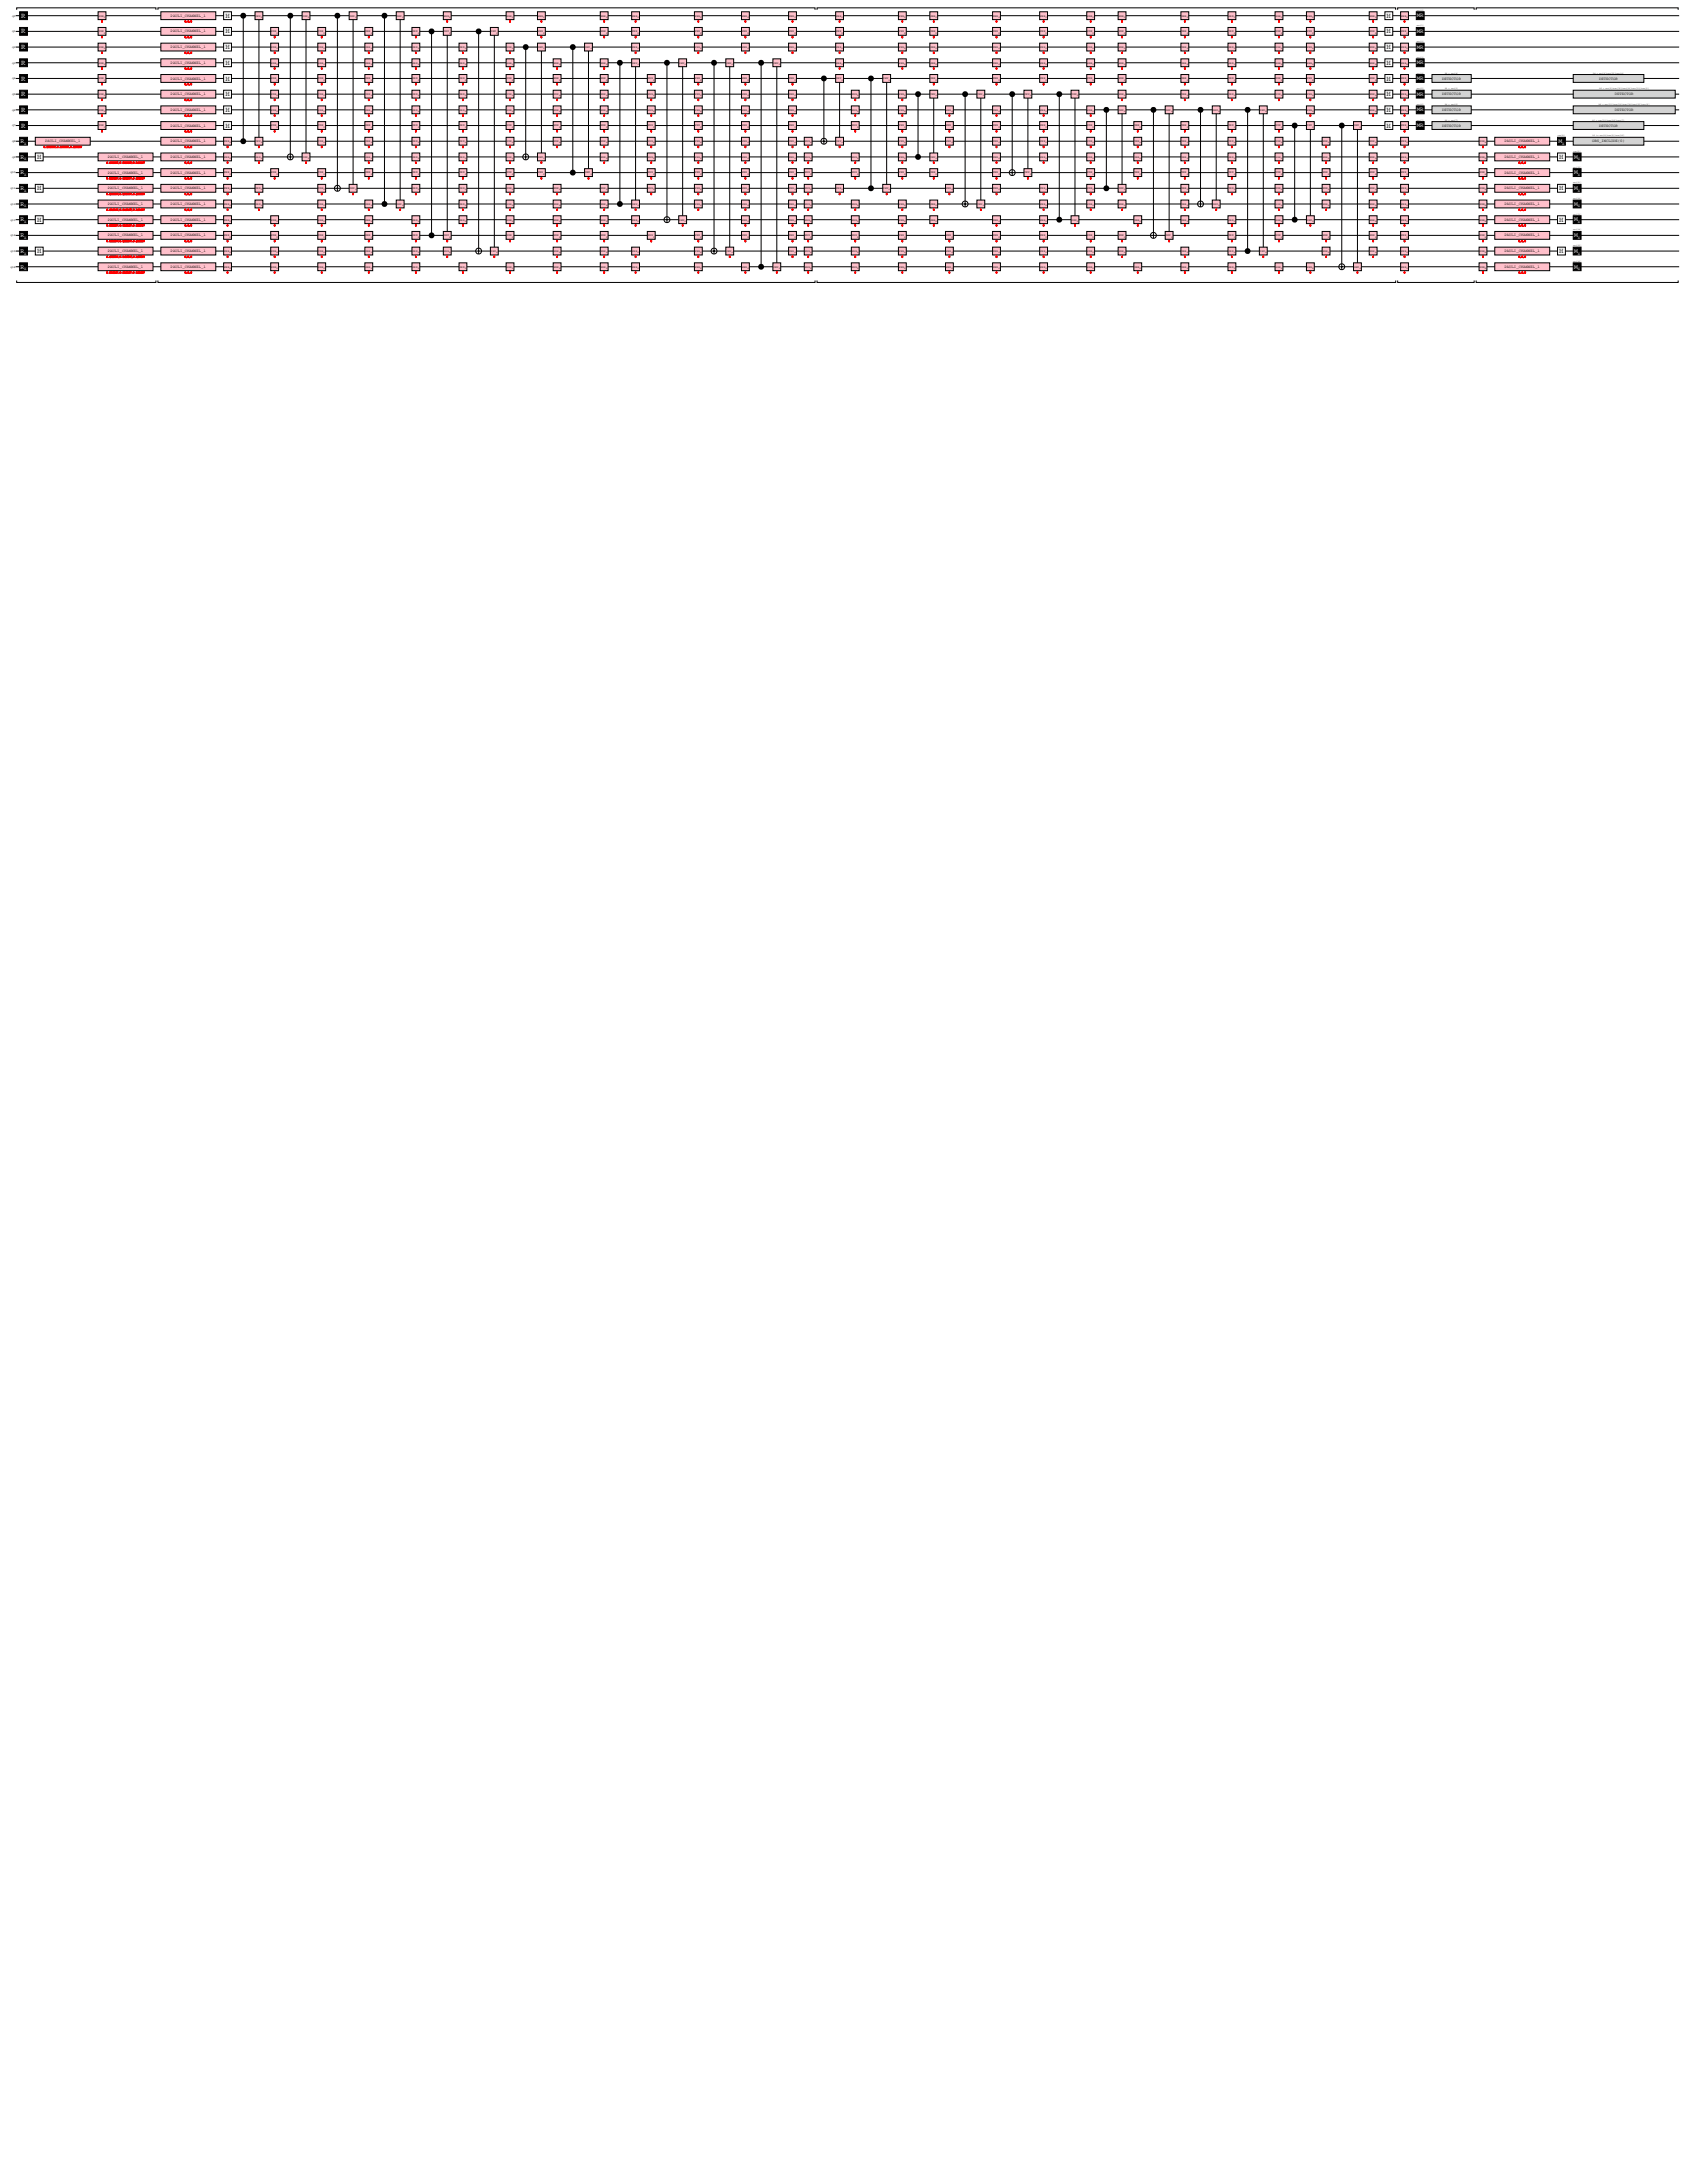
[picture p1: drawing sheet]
<svg xmlns="http://www.w3.org/2000/svg" width="216mm" height="279mm" viewBox="0 0 216 279" stroke-linecap="round" stroke-linejoin="round" font-family="sans-serif">
<defs><g id="words">
<g font-size=".9" fill="#fff">
<text x="2.7" y="2.3">R</text>
<text x="2.7" y="4.3">R</text>
<text x="2.7" y="6.3">R</text>
<text x="2.7" y="8.3">R</text>
<text x="2.7" y="10.3">R</text>
<text x="2.7" y="12.3">R</text>
<text x="2.7" y="14.3">R</text>
<text x="2.7" y="16.3">R</text>
</g>
<g font-size=".9">
<text x="28.8" y="2.3">H</text>
<text x="28.8" y="4.3">H</text>
<text x="177.5" y="2.3">H</text>
<text x="177.5" y="4.3">H</text>
<text x="28.8" y="6.3">H</text>
<text x="28.8" y="8.3">H</text>
<text x="28.8" y="10.3">H</text>
<text x="177.5" y="6.3">H</text>
<text x="177.5" y="8.3">H</text>
<text x="177.5" y="10.3">H</text>
<text x="28.8" y="12.3">H</text>
<text x="28.8" y="14.3">H</text>
<text x="28.8" y="16.3">H</text>
<text x="177.5" y="12.3">H</text>
<text x="177.5" y="14.3">H</text>
<text x="177.5" y="16.3">H</text>
<text x="4.7" y="20.3">H</text>
<text x="199.6" y="20.3">H</text>
<text x="4.7" y="24.4">H</text>
<text x="4.7" y="28.4">H</text>
<text x="199.6" y="24.4">H</text>
<text x="199.6" y="28.4">H</text>
<text x="4.7" y="32.4">H</text>
<text x="199.6" y="32.4">H</text>
</g>
<g font-size=".8" fill="#fff">
<text x="181.3" y="2.2">MR</text>
<text x="181.3" y="4.2">MR</text>
<text x="181.3" y="6.2">MR</text>
<text x="181.3" y="8.2">MR</text>
<text x="181.3" y="10.3">MR</text>
<text x="181.3" y="12.3">MR</text>
<text x="181.3" y="14.3">MR</text>
<text x="181.3" y="16.3">MR</text>
<text x="2.6" y="18.3">R</text>
<text x="2.6" y="20.3">R</text>
<text x="2.6" y="22.3">R</text>
<text x="199.4" y="18.3">M</text>
<text x="201.4" y="20.3">M</text>
<text x="201.4" y="22.3">M</text>
<text x="2.6" y="24.3">R</text>
<text x="2.6" y="26.3">R</text>
<text x="2.6" y="28.3">R</text>
<text x="201.4" y="24.3">M</text>
<text x="201.4" y="26.3">M</text>
<text x="201.4" y="28.3">M</text>
<text x="2.6" y="30.4">R</text>
<text x="2.6" y="32.4">R</text>
<text x="2.6" y="34.4">R</text>
<text x="201.4" y="30.4">M</text>
<text x="201.4" y="32.4">M</text>
<text x="201.4" y="34.4">M</text>
</g>
<g font-size=".5">
<text x="21.8" y="2.1">PAULI_CHANNEL_1</text>
<text x="21.8" y="4.2">PAULI_CHANNEL_1</text>
<text x="21.8" y="6.2">PAULI_CHANNEL_1</text>
<text x="21.8" y="8.2">PAULI_CHANNEL_1</text>
<text x="21.8" y="10.2">PAULI_CHANNEL_1</text>
<text x="184.6" y="10.2">DETECTOR</text>
<text x="204.7" y="10.2">DETECTOR</text>
<text x="21.8" y="12.2">PAULI_CHANNEL_1</text>
<text x="21.8" y="14.2">PAULI_CHANNEL_1</text>
<text x="21.8" y="16.2">PAULI_CHANNEL_1</text>
<text x="184.6" y="12.2">DETECTOR</text>
<text x="184.6" y="14.2">DETECTOR</text>
<text x="184.6" y="16.2">DETECTOR</text>
<text x="204.7" y="16.2">DETECTOR</text>
<text x="206.7" y="12.2">DETECTOR</text>
<text x="206.7" y="14.2">DETECTOR</text>
<text x="5.8" y="18.2">PAULI_CHANNEL_1</text>
<text x="13.8" y="20.2">PAULI_CHANNEL_1</text>
<text x="13.8" y="22.2">PAULI_CHANNEL_1</text>
<text x="21.8" y="18.2">PAULI_CHANNEL_1</text>
<text x="21.8" y="20.2">PAULI_CHANNEL_1</text>
<text x="21.8" y="22.2">PAULI_CHANNEL_1</text>
<text x="192.6" y="18.2">PAULI_CHANNEL_1</text>
<text x="192.6" y="20.2">PAULI_CHANNEL_1</text>
<text x="192.6" y="22.2">PAULI_CHANNEL_1</text>
<text x="203.7" y="18.2">OBS_INCLUDE(0)</text>
<text x="13.8" y="24.2">PAULI_CHANNEL_1</text>
<text x="13.8" y="26.2">PAULI_CHANNEL_1</text>
<text x="13.8" y="28.3">PAULI_CHANNEL_1</text>
<text x="21.8" y="24.2">PAULI_CHANNEL_1</text>
<text x="21.8" y="26.2">PAULI_CHANNEL_1</text>
<text x="21.8" y="28.3">PAULI_CHANNEL_1</text>
<text x="192.6" y="24.2">PAULI_CHANNEL_1</text>
<text x="192.6" y="26.2">PAULI_CHANNEL_1</text>
<text x="192.6" y="28.3">PAULI_CHANNEL_1</text>
<text x="13.8" y="30.3">PAULI_CHANNEL_1</text>
<text x="13.8" y="32.3">PAULI_CHANNEL_1</text>
<text x="13.8" y="34.3">PAULI_CHANNEL_1</text>
<text x="21.8" y="30.3">PAULI_CHANNEL_1</text>
<text x="21.8" y="32.3">PAULI_CHANNEL_1</text>
<text x="21.8" y="34.3">PAULI_CHANNEL_1</text>
<text x="192.6" y="30.3">PAULI_CHANNEL_1</text>
<text x="192.6" y="32.3">PAULI_CHANNEL_1</text>
<text x="192.6" y="34.3">PAULI_CHANNEL_1</text>
</g>
<g font-size=".5" fill="#fff">
<text x="3.1" y="18.5">X</text>
<text x="3.1" y="20.5">X</text>
<text x="3.1" y="22.5">X</text>
<text x="199.9" y="18.5">X</text>
<text x="201.9" y="20.5">X</text>
<text x="201.9" y="22.5">X</text>
<text x="3.1" y="24.5">X</text>
<text x="3.1" y="26.5">X</text>
<text x="3.1" y="28.6">X</text>
<text x="201.9" y="24.5">X</text>
<text x="201.9" y="26.5">X</text>
<text x="201.9" y="28.6">X</text>
<text x="3.1" y="30.6">X</text>
<text x="3.1" y="32.6">X</text>
<text x="3.1" y="34.6">X</text>
<text x="201.9" y="30.6">X</text>
<text x="201.9" y="32.6">X</text>
<text x="201.9" y="34.6">X</text>
</g>
<g font-size=".4">
<text x="1.6" y="2.1">q0</text>
<text x="1.6" y="4.1">q1</text>
<text x="12.6" y="2.1">ERR</text>
<text x="12.6" y="4.1">ERR</text>
<text x="32.7" y="2.1">DE</text>
<text x="33.2" y="2.1">P</text>
<text x="34.7" y="4.1">ERR</text>
<text x="38.7" y="2.1">DE</text>
<text x="39.2" y="2.1">P</text>
<text x="40.7" y="4.1">ERR</text>
<text x="44.8" y="2.1">DE</text>
<text x="45.2" y="2.1">P</text>
<text x="46.8" y="4.1">ERR</text>
<text x="50.8" y="2.1">DE</text>
<text x="51.2" y="2.1">P</text>
<text x="52.8" y="4.1">ERR</text>
<text x="56.8" y="4.1">DE</text>
<text x="56.8" y="2.1">ERR</text>
<text x="57.3" y="4.1">P</text>
<text x="62.8" y="4.1">DE</text>
<text x="63.3" y="4.1">P</text>
<text x="64.8" y="2.1">ERR</text>
<text x="68.9" y="2.1">ERR</text>
<text x="68.9" y="4.1">ERR</text>
<text x="76.9" y="2.1">ERR</text>
<text x="76.9" y="4.1">ERR</text>
<text x="80.9" y="2.1">ERR</text>
<text x="80.9" y="4.1">ERR</text>
<text x="88.9" y="2.1">ERR</text>
<text x="88.9" y="4.1">ERR</text>
<text x="95" y="2.1">ERR</text>
<text x="95" y="4.1">ERR</text>
<text x="101" y="2.1">ERR</text>
<text x="101" y="4.1">ERR</text>
<text x="107" y="2.1">ERR</text>
<text x="107" y="4.1">ERR</text>
<text x="115" y="2.1">ERR</text>
<text x="115" y="4.1">ERR</text>
<text x="119.1" y="2.1">ERR</text>
<text x="119.1" y="4.1">ERR</text>
<text x="127.1" y="2.1">ERR</text>
<text x="127.1" y="4.1">ERR</text>
<text x="133.1" y="2.1">ERR</text>
<text x="133.1" y="4.1">ERR</text>
<text x="139.1" y="2.1">ERR</text>
<text x="139.1" y="4.1">ERR</text>
<text x="143.2" y="2.1">ERR</text>
<text x="143.2" y="4.1">ERR</text>
<text x="151.2" y="2.1">ERR</text>
<text x="151.2" y="4.1">ERR</text>
<text x="157.2" y="2.1">ERR</text>
<text x="157.2" y="4.1">ERR</text>
<text x="163.2" y="2.1">ERR</text>
<text x="163.2" y="4.1">ERR</text>
<text x="167.3" y="2.1">ERR</text>
<text x="167.3" y="4.1">ERR</text>
<text x="175.3" y="2.1">ERR</text>
<text x="175.3" y="4.1">ERR</text>
<text x="179.3" y="2.1">ERR</text>
<text x="179.3" y="4.1">ERR</text>
<text x="1.6" y="6.1">q2</text>
<text x="1.6" y="8.1">q3</text>
<text x="1.6" y="10.1">q4</text>
<text x="12.6" y="6.1">ERR</text>
<text x="12.6" y="8.1">ERR</text>
<text x="12.6" y="10.1">ERR</text>
<text x="34.7" y="6.1">ERR</text>
<text x="34.7" y="8.1">ERR</text>
<text x="34.7" y="10.1">ERR</text>
<text x="40.7" y="6.1">ERR</text>
<text x="40.7" y="8.1">ERR</text>
<text x="40.7" y="10.1">ERR</text>
<text x="46.8" y="6.1">ERR</text>
<text x="46.8" y="8.1">ERR</text>
<text x="46.8" y="10.1">ERR</text>
<text x="52.8" y="6.1">ERR</text>
<text x="52.8" y="8.1">ERR</text>
<text x="52.8" y="10.1">ERR</text>
<text x="58.8" y="6.1">ERR</text>
<text x="58.8" y="8.1">ERR</text>
<text x="58.8" y="10.1">ERR</text>
<text x="64.8" y="6.1">ERR</text>
<text x="64.8" y="8.1">ERR</text>
<text x="64.8" y="10.1">ERR</text>
<text x="68.9" y="6.1">DE</text>
<text x="69.3" y="6.1">P</text>
<text x="70.9" y="8.1">ERR</text>
<text x="70.9" y="10.1">ERR</text>
<text x="74.9" y="6.1">DE</text>
<text x="75.3" y="6.1">P</text>
<text x="76.9" y="8.1">ERR</text>
<text x="76.9" y="10.1">ERR</text>
<text x="80.9" y="8.1">DE</text>
<text x="80.9" y="6.1">ERR</text>
<text x="81.4" y="8.1">P</text>
<text x="82.9" y="10.1">ERR</text>
<text x="86.9" y="8.1">DE</text>
<text x="87.4" y="8.1">P</text>
<text x="88.9" y="6.1">ERR</text>
<text x="88.9" y="10.1">ERR</text>
<text x="93" y="8.1">DE</text>
<text x="93.4" y="8.1">P</text>
<text x="95" y="6.1">ERR</text>
<text x="95" y="10.1">ERR</text>
<text x="99" y="8.1">DE</text>
<text x="99.4" y="8.1">P</text>
<text x="101" y="6.1">ERR</text>
<text x="101" y="10.1">ERR</text>
<text x="107" y="10.1">DE</text>
<text x="107" y="6.1">ERR</text>
<text x="107" y="8.1">ERR</text>
<text x="107.5" y="10.1">P</text>
<text x="113" y="10.1">DE</text>
<text x="113.5" y="10.1">P</text>
<text x="115" y="6.1">ERR</text>
<text x="115" y="8.1">ERR</text>
<text x="119.1" y="6.1">ERR</text>
<text x="119.1" y="8.1">ERR</text>
<text x="119.1" y="10.1">ERR</text>
<text x="127.1" y="6.1">ERR</text>
<text x="127.1" y="8.1">ERR</text>
<text x="127.1" y="10.1">ERR</text>
<text x="133.1" y="6.1">ERR</text>
<text x="133.1" y="8.1">ERR</text>
<text x="133.1" y="10.1">ERR</text>
<text x="139.1" y="6.1">ERR</text>
<text x="139.1" y="8.1">ERR</text>
<text x="139.1" y="10.1">ERR</text>
<text x="143.2" y="6.1">ERR</text>
<text x="143.2" y="8.1">ERR</text>
<text x="143.2" y="10.1">ERR</text>
<text x="151.2" y="6.1">ERR</text>
<text x="151.2" y="8.1">ERR</text>
<text x="151.2" y="10.1">ERR</text>
<text x="157.2" y="6.1">ERR</text>
<text x="157.2" y="8.1">ERR</text>
<text x="157.2" y="10.1">ERR</text>
<text x="163.2" y="6.1">ERR</text>
<text x="163.2" y="8.1">ERR</text>
<text x="163.2" y="10.1">ERR</text>
<text x="167.3" y="6.1">ERR</text>
<text x="167.3" y="8.1">ERR</text>
<text x="167.3" y="10.1">ERR</text>
<text x="175.3" y="6.1">ERR</text>
<text x="175.3" y="8.1">ERR</text>
<text x="175.3" y="10.1">ERR</text>
<text x="179.3" y="6.1">ERR</text>
<text x="179.3" y="8.1">ERR</text>
<text x="179.3" y="10.1">ERR</text>
<text x="1.6" y="12.2">q5</text>
<text x="1.6" y="14.2">q6</text>
<text x="1.6" y="16.2">q7</text>
<text x="12.6" y="12.2">ERR</text>
<text x="12.6" y="14.2">ERR</text>
<text x="12.6" y="16.2">ERR</text>
<text x="34.7" y="12.2">ERR</text>
<text x="34.7" y="14.2">ERR</text>
<text x="34.7" y="16.2">ERR</text>
<text x="40.7" y="12.2">ERR</text>
<text x="40.7" y="14.2">ERR</text>
<text x="40.7" y="16.2">ERR</text>
<text x="46.8" y="12.2">ERR</text>
<text x="46.8" y="14.2">ERR</text>
<text x="46.8" y="16.2">ERR</text>
<text x="52.8" y="12.2">ERR</text>
<text x="52.8" y="14.2">ERR</text>
<text x="52.8" y="16.2">ERR</text>
<text x="58.8" y="12.2">ERR</text>
<text x="58.8" y="14.2">ERR</text>
<text x="58.8" y="16.2">ERR</text>
<text x="64.8" y="12.2">ERR</text>
<text x="64.8" y="14.2">ERR</text>
<text x="64.8" y="16.2">ERR</text>
<text x="70.9" y="12.2">ERR</text>
<text x="70.9" y="14.2">ERR</text>
<text x="70.9" y="16.2">ERR</text>
<text x="76.9" y="12.2">ERR</text>
<text x="76.9" y="14.2">ERR</text>
<text x="76.9" y="16.2">ERR</text>
<text x="82.9" y="12.2">ERR</text>
<text x="82.9" y="14.2">ERR</text>
<text x="82.9" y="16.2">ERR</text>
<text x="88.9" y="12.2">ERR</text>
<text x="88.9" y="14.2">ERR</text>
<text x="88.9" y="16.2">ERR</text>
<text x="95" y="12.2">ERR</text>
<text x="95" y="14.2">ERR</text>
<text x="95" y="16.2">ERR</text>
<text x="101" y="12.2">ERR</text>
<text x="101" y="14.2">ERR</text>
<text x="101" y="16.2">ERR</text>
<text x="109" y="12.2">ERR</text>
<text x="109" y="14.2">ERR</text>
<text x="109" y="16.2">ERR</text>
<text x="115" y="12.2">ERR</text>
<text x="115" y="14.2">ERR</text>
<text x="115" y="16.2">ERR</text>
<text x="119.1" y="12.2">DE</text>
<text x="119.5" y="12.2">P</text>
<text x="121.1" y="14.2">ERR</text>
<text x="121.1" y="16.2">ERR</text>
<text x="125.1" y="12.2">DE</text>
<text x="125.5" y="12.2">P</text>
<text x="127.1" y="14.2">ERR</text>
<text x="127.1" y="16.2">ERR</text>
<text x="131.1" y="12.2">DE</text>
<text x="131.6" y="12.2">P</text>
<text x="133.1" y="14.2">ERR</text>
<text x="133.1" y="16.2">ERR</text>
<text x="137.1" y="12.2">DE</text>
<text x="137.6" y="12.2">P</text>
<text x="139.1" y="14.2">ERR</text>
<text x="139.1" y="16.2">ERR</text>
<text x="143.2" y="14.2">DE</text>
<text x="143.2" y="12.2">ERR</text>
<text x="143.6" y="14.2">P</text>
<text x="145.2" y="16.2">ERR</text>
<text x="149.2" y="14.2">DE</text>
<text x="149.6" y="14.2">P</text>
<text x="151.2" y="12.2">ERR</text>
<text x="151.2" y="16.2">ERR</text>
<text x="155.2" y="14.2">DE</text>
<text x="155.7" y="14.2">P</text>
<text x="157.2" y="12.2">ERR</text>
<text x="157.2" y="16.2">ERR</text>
<text x="161.2" y="14.2">DE</text>
<text x="161.7" y="14.2">P</text>
<text x="163.2" y="12.2">ERR</text>
<text x="163.2" y="16.2">ERR</text>
<text x="167.3" y="16.2">DE</text>
<text x="167.3" y="12.2">ERR</text>
<text x="167.3" y="14.2">ERR</text>
<text x="167.7" y="16.2">P</text>
<text x="173.3" y="16.2">DE</text>
<text x="173.7" y="16.2">P</text>
<text x="175.3" y="12.2">ERR</text>
<text x="175.3" y="14.2">ERR</text>
<text x="179.3" y="12.2">ERR</text>
<text x="179.3" y="14.2">ERR</text>
<text x="179.3" y="16.2">ERR</text>
<text x="1.3" y="22.2">q10</text>
<text x="1.6" y="18.2">q8</text>
<text x="1.6" y="20.2">q9</text>
<text x="28.7" y="18.2">ERR</text>
<text x="28.7" y="20.2">ERR</text>
<text x="28.7" y="22.2">ERR</text>
<text x="32.7" y="18.2">DEP</text>
<text x="32.7" y="20.2">ERR</text>
<text x="34.7" y="22.2">ERR</text>
<text x="38.7" y="20.2">DEP</text>
<text x="40.7" y="18.2">ERR</text>
<text x="40.7" y="22.2">ERR</text>
<text x="46.8" y="18.2">ERR</text>
<text x="46.8" y="20.2">ERR</text>
<text x="46.8" y="22.2">ERR</text>
<text x="52.8" y="18.2">ERR</text>
<text x="52.8" y="20.2">ERR</text>
<text x="52.8" y="22.2">ERR</text>
<text x="58.8" y="18.2">ERR</text>
<text x="58.8" y="20.2">ERR</text>
<text x="58.8" y="22.2">ERR</text>
<text x="64.8" y="18.2">ERR</text>
<text x="64.8" y="20.2">ERR</text>
<text x="64.8" y="22.2">ERR</text>
<text x="68.9" y="20.2">DEP</text>
<text x="68.9" y="22.2">ERR</text>
<text x="70.9" y="18.2">ERR</text>
<text x="74.9" y="22.2">DEP</text>
<text x="76.9" y="20.2">ERR</text>
<text x="76.9" y="18.2">ERR</text>
<text x="82.9" y="18.2">ERR</text>
<text x="82.9" y="20.2">ERR</text>
<text x="82.9" y="22.2">ERR</text>
<text x="88.9" y="18.2">ERR</text>
<text x="88.9" y="20.2">ERR</text>
<text x="88.9" y="22.2">ERR</text>
<text x="95" y="18.2">ERR</text>
<text x="95" y="20.2">ERR</text>
<text x="95" y="22.2">ERR</text>
<text x="101" y="18.2">ERR</text>
<text x="101" y="20.2">ERR</text>
<text x="101" y="22.2">ERR</text>
<text x="103" y="18.2">ERR</text>
<text x="103" y="20.2">ERR</text>
<text x="103" y="22.2">ERR</text>
<text x="107" y="18.2">DEP</text>
<text x="109" y="20.2">ERR</text>
<text x="109" y="22.2">ERR</text>
<text x="115" y="18.2">ERR</text>
<text x="115" y="20.2">ERR</text>
<text x="115" y="22.2">ERR</text>
<text x="119.1" y="20.2">DEP</text>
<text x="119.1" y="22.2">ERR</text>
<text x="121.1" y="18.2">ERR</text>
<text x="127.1" y="20.2">ERR</text>
<text x="127.1" y="22.2">ERR</text>
<text x="127.1" y="18.2">ERR</text>
<text x="131.1" y="22.2">DEP</text>
<text x="133.1" y="20.2">ERR</text>
<text x="133.1" y="18.2">ERR</text>
<text x="139.1" y="20.2">ERR</text>
<text x="139.1" y="22.2">ERR</text>
<text x="139.1" y="18.2">ERR</text>
<text x="145.2" y="18.2">ERR</text>
<text x="145.2" y="20.2">ERR</text>
<text x="145.2" y="22.2">ERR</text>
<text x="151.2" y="18.2">ERR</text>
<text x="151.2" y="20.2">ERR</text>
<text x="151.2" y="22.2">ERR</text>
<text x="157.2" y="18.2">ERR</text>
<text x="157.2" y="20.2">ERR</text>
<text x="157.2" y="22.2">ERR</text>
<text x="163.2" y="18.2">ERR</text>
<text x="163.2" y="20.2">ERR</text>
<text x="163.2" y="22.2">ERR</text>
<text x="169.3" y="18.2">ERR</text>
<text x="169.3" y="20.2">ERR</text>
<text x="169.3" y="22.2">ERR</text>
<text x="175.3" y="18.2">ERR</text>
<text x="175.3" y="20.2">ERR</text>
<text x="175.3" y="22.2">ERR</text>
<text x="179.3" y="18.2">ERR</text>
<text x="179.3" y="20.2">ERR</text>
<text x="179.3" y="22.2">ERR</text>
<text x="189.4" y="18.2">ERR</text>
<text x="189.4" y="20.2">ERR</text>
<text x="189.4" y="22.2">ERR</text>
<text x="1.3" y="24.2">q11</text>
<text x="1.3" y="26.2">q12</text>
<text x="1.3" y="28.2">q13</text>
<text x="28.7" y="24.2">ERR</text>
<text x="28.7" y="26.2">ERR</text>
<text x="28.7" y="28.2">ERR</text>
<text x="32.7" y="24.2">ERR</text>
<text x="32.7" y="26.2">ERR</text>
<text x="34.7" y="28.2">ERR</text>
<text x="40.7" y="24.2">ERR</text>
<text x="40.7" y="26.2">ERR</text>
<text x="40.7" y="28.2">ERR</text>
<text x="44.8" y="24.2">DEP</text>
<text x="46.8" y="26.2">ERR</text>
<text x="46.8" y="28.2">ERR</text>
<text x="50.8" y="26.2">DEP</text>
<text x="52.8" y="24.2">ERR</text>
<text x="52.8" y="28.2">ERR</text>
<text x="58.8" y="24.2">ERR</text>
<text x="58.8" y="26.2">ERR</text>
<text x="58.8" y="28.2">ERR</text>
<text x="64.8" y="24.2">ERR</text>
<text x="64.8" y="26.2">ERR</text>
<text x="64.8" y="28.2">ERR</text>
<text x="70.9" y="24.2">ERR</text>
<text x="70.9" y="26.2">ERR</text>
<text x="70.9" y="28.2">ERR</text>
<text x="76.9" y="24.2">ERR</text>
<text x="76.9" y="26.2">ERR</text>
<text x="76.9" y="28.2">ERR</text>
<text x="80.9" y="26.2">DEP</text>
<text x="80.9" y="28.2">ERR</text>
<text x="82.9" y="24.2">ERR</text>
<text x="86.9" y="28.2">DEP</text>
<text x="88.9" y="26.2">ERR</text>
<text x="88.9" y="24.2">ERR</text>
<text x="95" y="26.2">ERR</text>
<text x="95" y="28.2">ERR</text>
<text x="95" y="24.2">ERR</text>
<text x="101" y="26.2">ERR</text>
<text x="101" y="28.2">ERR</text>
<text x="101" y="24.2">ERR</text>
<text x="103" y="24.2">ERR</text>
<text x="103" y="26.2">ERR</text>
<text x="103" y="28.2">ERR</text>
<text x="107" y="24.2">ERR</text>
<text x="109" y="26.2">ERR</text>
<text x="109" y="28.2">ERR</text>
<text x="113" y="24.2">DEP</text>
<text x="115" y="26.2">ERR</text>
<text x="115" y="28.2">ERR</text>
<text x="119.1" y="26.2">ERR</text>
<text x="119.1" y="28.2">ERR</text>
<text x="121.1" y="24.2">ERR</text>
<text x="125.1" y="26.2">DEP</text>
<text x="127.1" y="28.2">ERR</text>
<text x="127.1" y="24.2">ERR</text>
<text x="133.1" y="26.2">ERR</text>
<text x="133.1" y="28.2">ERR</text>
<text x="133.1" y="24.2">ERR</text>
<text x="137.1" y="28.2">DEP</text>
<text x="139.1" y="26.2">ERR</text>
<text x="139.1" y="24.2">ERR</text>
<text x="143.2" y="24.2">DEP</text>
<text x="143.2" y="26.2">ERR</text>
<text x="145.2" y="28.2">ERR</text>
<text x="151.2" y="24.2">ERR</text>
<text x="151.2" y="26.2">ERR</text>
<text x="151.2" y="28.2">ERR</text>
<text x="155.2" y="26.2">DEP</text>
<text x="157.2" y="24.2">ERR</text>
<text x="157.2" y="28.2">ERR</text>
<text x="163.2" y="24.2">ERR</text>
<text x="163.2" y="26.2">ERR</text>
<text x="163.2" y="28.2">ERR</text>
<text x="167.3" y="28.2">DEP</text>
<text x="169.3" y="24.2">ERR</text>
<text x="169.3" y="26.2">ERR</text>
<text x="175.3" y="28.2">ERR</text>
<text x="175.3" y="24.2">ERR</text>
<text x="175.3" y="26.2">ERR</text>
<text x="179.3" y="24.2">ERR</text>
<text x="179.3" y="26.2">ERR</text>
<text x="179.3" y="28.2">ERR</text>
<text x="189.4" y="24.2">ERR</text>
<text x="189.4" y="26.2">ERR</text>
<text x="189.4" y="28.2">ERR</text>
<text x="1.3" y="30.2">q14</text>
<text x="1.3" y="32.2">q15</text>
<text x="1.3" y="34.2">q16</text>
<text x="28.7" y="30.2">ERR</text>
<text x="28.7" y="32.2">ERR</text>
<text x="28.7" y="34.2">ERR</text>
<text x="34.7" y="30.2">ERR</text>
<text x="34.7" y="32.2">ERR</text>
<text x="34.7" y="34.2">ERR</text>
<text x="40.7" y="30.2">ERR</text>
<text x="40.7" y="32.2">ERR</text>
<text x="40.7" y="34.2">ERR</text>
<text x="46.8" y="30.2">ERR</text>
<text x="46.8" y="32.2">ERR</text>
<text x="46.8" y="34.2">ERR</text>
<text x="52.8" y="30.2">ERR</text>
<text x="52.8" y="32.2">ERR</text>
<text x="52.8" y="34.2">ERR</text>
<text x="56.8" y="30.2">DEP</text>
<text x="56.8" y="32.2">ERR</text>
<text x="58.8" y="34.2">ERR</text>
<text x="62.8" y="32.2">DEP</text>
<text x="64.8" y="30.2">ERR</text>
<text x="64.8" y="34.2">ERR</text>
<text x="70.9" y="30.2">ERR</text>
<text x="70.9" y="32.2">ERR</text>
<text x="70.9" y="34.2">ERR</text>
<text x="76.9" y="30.2">ERR</text>
<text x="76.9" y="32.2">ERR</text>
<text x="76.9" y="34.2">ERR</text>
<text x="80.9" y="32.2">ERR</text>
<text x="80.9" y="34.2">ERR</text>
<text x="82.9" y="30.2">ERR</text>
<text x="88.9" y="32.2">ERR</text>
<text x="88.9" y="34.2">ERR</text>
<text x="88.9" y="30.2">ERR</text>
<text x="93" y="32.2">DEP</text>
<text x="95" y="34.2">ERR</text>
<text x="95" y="30.2">ERR</text>
<text x="99" y="34.2">DEP</text>
<text x="101" y="32.2">ERR</text>
<text x="101" y="30.2">ERR</text>
<text x="103" y="30.2">ERR</text>
<text x="103" y="32.2">ERR</text>
<text x="103" y="34.2">ERR</text>
<text x="109" y="30.2">ERR</text>
<text x="109" y="32.2">ERR</text>
<text x="109" y="34.2">ERR</text>
<text x="115" y="30.2">ERR</text>
<text x="115" y="32.2">ERR</text>
<text x="115" y="34.2">ERR</text>
<text x="121.1" y="30.2">ERR</text>
<text x="121.1" y="32.2">ERR</text>
<text x="121.1" y="34.2">ERR</text>
<text x="127.1" y="30.2">ERR</text>
<text x="127.1" y="32.2">ERR</text>
<text x="127.1" y="34.2">ERR</text>
<text x="133.1" y="30.2">ERR</text>
<text x="133.1" y="32.2">ERR</text>
<text x="133.1" y="34.2">ERR</text>
<text x="139.1" y="30.2">ERR</text>
<text x="139.1" y="32.2">ERR</text>
<text x="139.1" y="34.2">ERR</text>
<text x="143.2" y="30.2">ERR</text>
<text x="143.2" y="32.2">ERR</text>
<text x="145.2" y="34.2">ERR</text>
<text x="149.2" y="30.2">DEP</text>
<text x="151.2" y="32.2">ERR</text>
<text x="151.2" y="34.2">ERR</text>
<text x="157.2" y="30.2">ERR</text>
<text x="157.2" y="32.2">ERR</text>
<text x="157.2" y="34.2">ERR</text>
<text x="161.2" y="32.2">DEP</text>
<text x="163.2" y="30.2">ERR</text>
<text x="163.2" y="34.2">ERR</text>
<text x="167.3" y="34.2">ERR</text>
<text x="169.3" y="30.2">ERR</text>
<text x="169.3" y="32.2">ERR</text>
<text x="173.3" y="34.2">DEP</text>
<text x="175.3" y="30.2">ERR</text>
<text x="175.3" y="32.2">ERR</text>
<text x="179.3" y="30.2">ERR</text>
<text x="179.3" y="32.2">ERR</text>
<text x="179.3" y="34.2">ERR</text>
<text x="189.4" y="30.2">ERR</text>
<text x="189.4" y="32.2">ERR</text>
<text x="189.4" y="34.2">ERR</text>
</g>
<g font-size=".3">
<text x="13" y="2.8">0</text>
<text x="13" y="4.8">0</text>
<text x="13.3" y="2.3">Z</text>
<text x="13.3" y="4.3">Z</text>
<text x="23.6" y="2.8">0,0,0</text>
<text x="23.6" y="4.8">0,0,0</text>
<text x="33.4" y="2.3">2</text>
<text x="35.1" y="4.8">0</text>
<text x="35.4" y="4.3">Z</text>
<text x="39.4" y="2.3">2</text>
<text x="41.1" y="4.8">0</text>
<text x="41.4" y="4.3">Z</text>
<text x="45.4" y="2.3">2</text>
<text x="47.1" y="4.8">0</text>
<text x="47.4" y="4.3">Z</text>
<text x="51.5" y="2.3">2</text>
<text x="53.1" y="4.8">0</text>
<text x="53.5" y="4.3">Z</text>
<text x="57.1" y="2.8">0</text>
<text x="57.5" y="4.3">2</text>
<text x="57.5" y="2.3">Z</text>
<text x="63.5" y="4.3">2</text>
<text x="65.2" y="2.8">0</text>
<text x="65.5" y="2.3">Z</text>
<text x="69.2" y="2.8">0</text>
<text x="69.2" y="4.8">0</text>
<text x="69.5" y="2.3">Z</text>
<text x="69.5" y="4.3">Z</text>
<text x="77.2" y="2.8">0</text>
<text x="77.2" y="4.8">0</text>
<text x="77.6" y="2.3">Z</text>
<text x="77.6" y="4.3">Z</text>
<text x="81.2" y="2.8">0</text>
<text x="81.2" y="4.8">0</text>
<text x="81.6" y="2.3">Z</text>
<text x="81.6" y="4.3">Z</text>
<text x="89.3" y="2.8">0</text>
<text x="89.3" y="4.8">0</text>
<text x="89.6" y="2.3">Z</text>
<text x="89.6" y="4.3">Z</text>
<text x="95.3" y="2.8">0</text>
<text x="95.3" y="4.8">0</text>
<text x="95.6" y="2.3">Z</text>
<text x="95.6" y="4.3">Z</text>
<text x="101.3" y="2.8">0</text>
<text x="101.3" y="4.8">0</text>
<text x="101.7" y="2.3">Z</text>
<text x="101.7" y="4.3">Z</text>
<text x="107.4" y="2.8">0</text>
<text x="107.4" y="4.8">0</text>
<text x="107.7" y="2.3">Z</text>
<text x="107.7" y="4.3">Z</text>
<text x="115.4" y="2.8">0</text>
<text x="115.4" y="4.8">0</text>
<text x="115.7" y="2.3">Z</text>
<text x="115.7" y="4.3">Z</text>
<text x="119.4" y="2.8">0</text>
<text x="119.4" y="4.8">0</text>
<text x="119.7" y="2.3">Z</text>
<text x="119.7" y="4.3">Z</text>
<text x="127.4" y="2.8">0</text>
<text x="127.4" y="4.8">0</text>
<text x="127.8" y="2.3">Z</text>
<text x="127.8" y="4.3">Z</text>
<text x="133.5" y="2.8">0</text>
<text x="133.5" y="4.8">0</text>
<text x="133.8" y="2.3">Z</text>
<text x="133.8" y="4.3">Z</text>
<text x="139.5" y="2.8">0</text>
<text x="139.5" y="4.8">0</text>
<text x="139.8" y="2.3">Z</text>
<text x="139.8" y="4.3">Z</text>
<text x="143.5" y="2.8">0</text>
<text x="143.5" y="4.8">0</text>
<text x="143.8" y="2.3">Z</text>
<text x="143.8" y="4.3">Z</text>
<text x="151.5" y="2.8">0</text>
<text x="151.5" y="4.8">0</text>
<text x="151.9" y="2.3">Z</text>
<text x="151.9" y="4.3">Z</text>
<text x="157.6" y="2.8">0</text>
<text x="157.6" y="4.8">0</text>
<text x="157.9" y="2.3">Z</text>
<text x="157.9" y="4.3">Z</text>
<text x="163.6" y="2.8">0</text>
<text x="163.6" y="4.8">0</text>
<text x="163.9" y="2.3">Z</text>
<text x="163.9" y="4.3">Z</text>
<text x="167.6" y="2.8">0</text>
<text x="167.6" y="4.8">0</text>
<text x="167.9" y="2.3">Z</text>
<text x="167.9" y="4.3">Z</text>
<text x="175.6" y="2.8">0</text>
<text x="175.6" y="4.8">0</text>
<text x="176" y="2.3">Z</text>
<text x="176" y="4.3">Z</text>
<text x="179.7" y="2.8">0</text>
<text x="179.7" y="4.8">0</text>
<text x="180" y="2.3">X</text>
<text x="180" y="4.3">X</text>
<text x="181.3" y="1.4">rec[0]</text>
<text x="181.3" y="3.4">rec[1]</text>
<text x="181.3" y="5.4">rec[2]</text>
<text x="13" y="6.9">0</text>
<text x="13" y="8.9">0</text>
<text x="13" y="10.9">0</text>
<text x="13.3" y="6.3">Z</text>
<text x="13.3" y="8.3">Z</text>
<text x="13.3" y="10.3">Z</text>
<text x="23.6" y="6.9">0,0,0</text>
<text x="23.6" y="8.9">0,0,0</text>
<text x="23.6" y="10.9">0,0,0</text>
<text x="35.1" y="6.9">0</text>
<text x="35.1" y="8.9">0</text>
<text x="35.1" y="10.9">0</text>
<text x="35.4" y="6.3">Z</text>
<text x="35.4" y="8.3">Z</text>
<text x="35.4" y="10.3">Z</text>
<text x="41.1" y="6.9">0</text>
<text x="41.1" y="8.9">0</text>
<text x="41.1" y="10.9">0</text>
<text x="41.4" y="6.3">Z</text>
<text x="41.4" y="8.3">Z</text>
<text x="41.4" y="10.3">Z</text>
<text x="47.1" y="6.9">0</text>
<text x="47.1" y="8.9">0</text>
<text x="47.1" y="10.9">0</text>
<text x="47.4" y="6.3">Z</text>
<text x="47.4" y="8.3">Z</text>
<text x="47.4" y="10.3">Z</text>
<text x="53.1" y="6.9">0</text>
<text x="53.1" y="8.9">0</text>
<text x="53.1" y="10.9">0</text>
<text x="53.5" y="6.3">Z</text>
<text x="53.5" y="8.3">Z</text>
<text x="53.5" y="10.3">Z</text>
<text x="59.2" y="6.9">0</text>
<text x="59.2" y="8.9">0</text>
<text x="59.2" y="10.9">0</text>
<text x="59.5" y="6.3">Z</text>
<text x="59.5" y="8.3">Z</text>
<text x="59.5" y="10.3">Z</text>
<text x="65.2" y="6.9">0</text>
<text x="65.2" y="8.9">0</text>
<text x="65.2" y="10.9">0</text>
<text x="65.5" y="6.3">Z</text>
<text x="65.5" y="8.3">Z</text>
<text x="65.5" y="10.3">Z</text>
<text x="69.5" y="6.3">2</text>
<text x="71.2" y="8.9">0</text>
<text x="71.2" y="10.9">0</text>
<text x="71.5" y="8.3">Z</text>
<text x="71.5" y="10.3">Z</text>
<text x="75.6" y="6.3">2</text>
<text x="77.2" y="8.9">0</text>
<text x="77.2" y="10.9">0</text>
<text x="77.6" y="8.3">Z</text>
<text x="77.6" y="10.3">Z</text>
<text x="81.2" y="6.9">0</text>
<text x="81.6" y="8.3">2</text>
<text x="81.6" y="6.3">Z</text>
<text x="83.3" y="10.9">0</text>
<text x="83.6" y="10.3">Z</text>
<text x="87.6" y="8.3">2</text>
<text x="89.3" y="6.9">0</text>
<text x="89.3" y="10.9">0</text>
<text x="89.6" y="6.3">Z</text>
<text x="89.6" y="10.3">Z</text>
<text x="93.6" y="8.3">2</text>
<text x="95.3" y="6.9">0</text>
<text x="95.3" y="10.9">0</text>
<text x="95.6" y="6.3">Z</text>
<text x="95.6" y="10.3">Z</text>
<text x="99.7" y="8.3">2</text>
<text x="101.3" y="6.9">0</text>
<text x="101.3" y="10.9">0</text>
<text x="101.7" y="6.3">Z</text>
<text x="101.7" y="10.3">Z</text>
<text x="107.4" y="6.9">0</text>
<text x="107.4" y="8.9">0</text>
<text x="107.7" y="10.3">2</text>
<text x="107.7" y="6.3">Z</text>
<text x="107.7" y="8.3">Z</text>
<text x="113.7" y="10.3">2</text>
<text x="115.4" y="6.9">0</text>
<text x="115.4" y="8.9">0</text>
<text x="115.7" y="6.3">Z</text>
<text x="115.7" y="8.3">Z</text>
<text x="119.4" y="6.9">0</text>
<text x="119.4" y="8.9">0</text>
<text x="119.4" y="10.9">0</text>
<text x="119.7" y="6.3">Z</text>
<text x="119.7" y="8.3">Z</text>
<text x="119.7" y="10.3">Z</text>
<text x="127.4" y="6.9">0</text>
<text x="127.4" y="8.9">0</text>
<text x="127.4" y="10.9">0</text>
<text x="127.8" y="6.3">Z</text>
<text x="127.8" y="8.3">Z</text>
<text x="127.8" y="10.3">Z</text>
<text x="133.5" y="6.9">0</text>
<text x="133.5" y="8.9">0</text>
<text x="133.5" y="10.9">0</text>
<text x="133.8" y="6.3">Z</text>
<text x="133.8" y="8.3">Z</text>
<text x="133.8" y="10.3">Z</text>
<text x="139.5" y="6.9">0</text>
<text x="139.5" y="8.9">0</text>
<text x="139.5" y="10.9">0</text>
<text x="139.8" y="6.3">Z</text>
<text x="139.8" y="8.3">Z</text>
<text x="139.8" y="10.3">Z</text>
<text x="143.5" y="6.9">0</text>
<text x="143.5" y="8.9">0</text>
<text x="143.5" y="10.9">0</text>
<text x="143.8" y="6.3">Z</text>
<text x="143.8" y="8.3">Z</text>
<text x="143.8" y="10.3">Z</text>
<text x="151.5" y="6.9">0</text>
<text x="151.5" y="8.9">0</text>
<text x="151.5" y="10.9">0</text>
<text x="151.9" y="6.3">Z</text>
<text x="151.9" y="8.3">Z</text>
<text x="151.9" y="10.3">Z</text>
<text x="157.6" y="6.9">0</text>
<text x="157.6" y="8.9">0</text>
<text x="157.6" y="10.9">0</text>
<text x="157.9" y="6.3">Z</text>
<text x="157.9" y="8.3">Z</text>
<text x="157.9" y="10.3">Z</text>
<text x="163.6" y="6.9">0</text>
<text x="163.6" y="8.9">0</text>
<text x="163.6" y="10.9">0</text>
<text x="163.9" y="6.3">Z</text>
<text x="163.9" y="8.3">Z</text>
<text x="163.9" y="10.3">Z</text>
<text x="167.6" y="6.9">0</text>
<text x="167.6" y="8.9">0</text>
<text x="167.6" y="10.9">0</text>
<text x="167.9" y="6.3">Z</text>
<text x="167.9" y="8.3">Z</text>
<text x="167.9" y="10.3">Z</text>
<text x="175.6" y="6.9">0</text>
<text x="175.6" y="8.9">0</text>
<text x="175.6" y="10.9">0</text>
<text x="176" y="6.3">Z</text>
<text x="176" y="8.3">Z</text>
<text x="176" y="10.3">Z</text>
<text x="179.7" y="6.9">0</text>
<text x="179.7" y="8.9">0</text>
<text x="179.7" y="10.9">0</text>
<text x="180" y="6.3">X</text>
<text x="180" y="8.3">X</text>
<text x="180" y="10.3">X</text>
<text x="181.3" y="7.4">rec[3]</text>
<text x="181.3" y="9.4">rec[4]</text>
<text x="181.3" y="11.4">rec[5]</text>
<text x="184.9" y="9.4">D0 = rec[4]</text>
<text x="184.9" y="11.4">D1 = rec[5]</text>
<text x="203.9" y="9.4">D4 = rec[8]*rec[11]*rec[4]</text>
<text x="204.7" y="11.4">D5 = rec[9]*rec[10]*rec[12]*rec[13]*rec[5]</text>
<text x="13" y="12.9">0</text>
<text x="13" y="14.9">0</text>
<text x="13" y="16.9">0</text>
<text x="13.3" y="12.3">Z</text>
<text x="13.3" y="14.3">Z</text>
<text x="13.3" y="16.3">Z</text>
<text x="23.6" y="12.9">0,0,0</text>
<text x="23.6" y="14.9">0,0,0</text>
<text x="23.6" y="16.9">0,0,0</text>
<text x="35.1" y="12.9">0</text>
<text x="35.1" y="14.9">0</text>
<text x="35.1" y="16.9">0</text>
<text x="35.4" y="12.3">Z</text>
<text x="35.4" y="14.3">Z</text>
<text x="35.4" y="16.3">Z</text>
<text x="41.1" y="12.9">0</text>
<text x="41.1" y="14.9">0</text>
<text x="41.1" y="16.9">0</text>
<text x="41.4" y="12.3">Z</text>
<text x="41.4" y="14.3">Z</text>
<text x="41.4" y="16.3">Z</text>
<text x="47.1" y="12.9">0</text>
<text x="47.1" y="14.9">0</text>
<text x="47.1" y="16.9">0</text>
<text x="47.4" y="12.3">Z</text>
<text x="47.4" y="14.3">Z</text>
<text x="47.4" y="16.3">Z</text>
<text x="53.1" y="12.9">0</text>
<text x="53.1" y="14.9">0</text>
<text x="53.1" y="16.9">0</text>
<text x="53.5" y="12.3">Z</text>
<text x="53.5" y="14.3">Z</text>
<text x="53.5" y="16.3">Z</text>
<text x="59.2" y="12.9">0</text>
<text x="59.2" y="14.9">0</text>
<text x="59.2" y="16.9">0</text>
<text x="59.5" y="12.3">Z</text>
<text x="59.5" y="14.3">Z</text>
<text x="59.5" y="16.3">Z</text>
<text x="65.2" y="12.9">0</text>
<text x="65.2" y="14.9">0</text>
<text x="65.2" y="16.9">0</text>
<text x="65.5" y="12.3">Z</text>
<text x="65.5" y="14.3">Z</text>
<text x="65.5" y="16.3">Z</text>
<text x="71.2" y="12.9">0</text>
<text x="71.2" y="14.9">0</text>
<text x="71.2" y="16.9">0</text>
<text x="71.5" y="12.3">Z</text>
<text x="71.5" y="14.3">Z</text>
<text x="71.5" y="16.3">Z</text>
<text x="77.2" y="12.9">0</text>
<text x="77.2" y="14.9">0</text>
<text x="77.2" y="16.9">0</text>
<text x="77.6" y="12.3">Z</text>
<text x="77.6" y="14.3">Z</text>
<text x="77.6" y="16.3">Z</text>
<text x="83.3" y="12.9">0</text>
<text x="83.3" y="14.9">0</text>
<text x="83.3" y="16.9">0</text>
<text x="83.6" y="12.3">Z</text>
<text x="83.6" y="14.3">Z</text>
<text x="83.6" y="16.3">Z</text>
<text x="89.3" y="12.9">0</text>
<text x="89.3" y="14.9">0</text>
<text x="89.3" y="16.9">0</text>
<text x="89.6" y="12.3">Z</text>
<text x="89.6" y="14.3">Z</text>
<text x="89.6" y="16.3">Z</text>
<text x="95.3" y="12.9">0</text>
<text x="95.3" y="14.9">0</text>
<text x="95.3" y="16.9">0</text>
<text x="95.6" y="12.3">Z</text>
<text x="95.6" y="14.3">Z</text>
<text x="95.6" y="16.3">Z</text>
<text x="101.3" y="12.9">0</text>
<text x="101.3" y="14.9">0</text>
<text x="101.3" y="16.9">0</text>
<text x="101.7" y="12.3">Z</text>
<text x="101.7" y="14.3">Z</text>
<text x="101.7" y="16.3">Z</text>
<text x="109.4" y="12.9">0</text>
<text x="109.4" y="14.9">0</text>
<text x="109.4" y="16.9">0</text>
<text x="109.7" y="12.3">Z</text>
<text x="109.7" y="14.3">Z</text>
<text x="109.7" y="16.3">Z</text>
<text x="115.4" y="12.9">0</text>
<text x="115.4" y="14.9">0</text>
<text x="115.4" y="16.9">0</text>
<text x="115.7" y="12.3">Z</text>
<text x="115.7" y="14.3">Z</text>
<text x="115.7" y="16.3">Z</text>
<text x="119.7" y="12.3">2</text>
<text x="121.4" y="14.9">0</text>
<text x="121.4" y="16.9">0</text>
<text x="121.8" y="14.3">Z</text>
<text x="121.8" y="16.3">Z</text>
<text x="125.8" y="12.3">2</text>
<text x="127.4" y="14.9">0</text>
<text x="127.4" y="16.9">0</text>
<text x="127.8" y="14.3">Z</text>
<text x="127.8" y="16.3">Z</text>
<text x="131.8" y="12.3">2</text>
<text x="133.5" y="14.9">0</text>
<text x="133.5" y="16.9">0</text>
<text x="133.8" y="14.3">Z</text>
<text x="133.8" y="16.3">Z</text>
<text x="137.8" y="12.3">2</text>
<text x="139.5" y="14.9">0</text>
<text x="139.5" y="16.9">0</text>
<text x="139.8" y="14.3">Z</text>
<text x="139.8" y="16.3">Z</text>
<text x="143.5" y="12.9">0</text>
<text x="143.8" y="14.3">2</text>
<text x="143.8" y="12.3">Z</text>
<text x="145.5" y="16.9">0</text>
<text x="145.9" y="16.3">Z</text>
<text x="149.9" y="14.3">2</text>
<text x="151.5" y="12.9">0</text>
<text x="151.5" y="16.9">0</text>
<text x="151.9" y="12.3">Z</text>
<text x="151.9" y="16.3">Z</text>
<text x="155.9" y="14.3">2</text>
<text x="157.6" y="12.9">0</text>
<text x="157.6" y="16.9">0</text>
<text x="157.9" y="12.3">Z</text>
<text x="157.9" y="16.3">Z</text>
<text x="161.9" y="14.3">2</text>
<text x="163.6" y="12.9">0</text>
<text x="163.6" y="16.9">0</text>
<text x="163.9" y="12.3">Z</text>
<text x="163.9" y="16.3">Z</text>
<text x="167.6" y="12.9">0</text>
<text x="167.6" y="14.9">0</text>
<text x="167.9" y="16.3">2</text>
<text x="167.9" y="12.3">Z</text>
<text x="167.9" y="14.3">Z</text>
<text x="174" y="16.3">2</text>
<text x="175.6" y="12.9">0</text>
<text x="175.6" y="14.9">0</text>
<text x="176" y="12.3">Z</text>
<text x="176" y="14.3">Z</text>
<text x="179.7" y="12.9">0</text>
<text x="179.7" y="14.9">0</text>
<text x="179.7" y="16.9">0</text>
<text x="180" y="12.3">X</text>
<text x="180" y="14.3">X</text>
<text x="180" y="16.3">X</text>
<text x="181.3" y="13.4">rec[6]</text>
<text x="181.3" y="15.4">rec[7]</text>
<text x="184.9" y="13.4">D2 = rec[6]</text>
<text x="184.9" y="15.4">D3 = rec[7]</text>
<text x="199.4" y="17.4">rec[8]</text>
<text x="203.8" y="15.4">D7 = rec[13]*rec[16]*rec[7]</text>
<text x="203.8" y="17.4">L0 *= rec[8]*rec[9]*rec[10]</text>
<text x="204.6" y="13.4">D6 = rec[11]*rec[12]*rec[14]*rec[15]*rec[6]</text>
<text x="5.6" y="18.9">0.16</text>
<text x="6.9" y="18.9">7,0.16</text>
<text x="8.6" y="18.9">7,0.16</text>
<text x="10.3" y="18.9">7</text>
<text x="13.6" y="20.9">0.16</text>
<text x="13.6" y="22.9">0.16</text>
<text x="14.9" y="20.9">7,0.16</text>
<text x="14.9" y="22.9">7,0.16</text>
<text x="16.6" y="20.9">7,0.16</text>
<text x="16.6" y="22.9">7,0.16</text>
<text x="18.3" y="20.9">7</text>
<text x="18.3" y="22.9">7</text>
<text x="23.6" y="18.9">0,0,0</text>
<text x="23.6" y="20.9">0,0,0</text>
<text x="23.6" y="22.9">0,0,0</text>
<text x="29" y="18.9">0</text>
<text x="29" y="20.9">0</text>
<text x="29" y="22.9">0</text>
<text x="29.4" y="18.4">Z</text>
<text x="29.4" y="20.4">Z</text>
<text x="29.4" y="22.4">Z</text>
<text x="33" y="18.9">0</text>
<text x="33" y="20.9">0</text>
<text x="33.4" y="18.4">2</text>
<text x="33.4" y="20.4">Z</text>
<text x="35.1" y="22.9">0</text>
<text x="35.4" y="22.4">Z</text>
<text x="39.1" y="20.9">0</text>
<text x="39.4" y="20.4">2</text>
<text x="41.1" y="18.9">0</text>
<text x="41.1" y="22.9">0</text>
<text x="41.4" y="18.4">Z</text>
<text x="41.4" y="22.4">Z</text>
<text x="47.1" y="18.9">0</text>
<text x="47.1" y="20.9">0</text>
<text x="47.1" y="22.9">0</text>
<text x="47.4" y="18.4">Z</text>
<text x="47.4" y="20.4">Z</text>
<text x="47.4" y="22.4">Z</text>
<text x="53.1" y="18.9">0</text>
<text x="53.1" y="20.9">0</text>
<text x="53.1" y="22.9">0</text>
<text x="53.5" y="18.4">Z</text>
<text x="53.5" y="20.4">Z</text>
<text x="53.5" y="22.4">Z</text>
<text x="59.2" y="18.9">0</text>
<text x="59.2" y="20.9">0</text>
<text x="59.2" y="22.9">0</text>
<text x="59.5" y="18.4">Z</text>
<text x="59.5" y="20.4">Z</text>
<text x="59.5" y="22.4">Z</text>
<text x="65.2" y="18.9">0</text>
<text x="65.2" y="20.9">0</text>
<text x="65.2" y="22.9">0</text>
<text x="65.5" y="18.4">Z</text>
<text x="65.5" y="20.4">Z</text>
<text x="65.5" y="22.4">Z</text>
<text x="69.2" y="20.9">0</text>
<text x="69.2" y="22.9">0</text>
<text x="69.5" y="20.4">2</text>
<text x="69.5" y="22.4">Z</text>
<text x="71.2" y="18.9">0</text>
<text x="71.5" y="18.4">Z</text>
<text x="75.2" y="22.9">0</text>
<text x="75.6" y="22.4">2</text>
<text x="77.2" y="20.9">0</text>
<text x="77.2" y="18.9">0</text>
<text x="77.6" y="20.4">Z</text>
<text x="77.6" y="18.4">Z</text>
<text x="83.3" y="18.9">0</text>
<text x="83.3" y="20.9">0</text>
<text x="83.3" y="22.9">0</text>
<text x="83.6" y="18.4">Z</text>
<text x="83.6" y="20.4">Z</text>
<text x="83.6" y="22.4">Z</text>
<text x="89.3" y="18.9">0</text>
<text x="89.3" y="20.9">0</text>
<text x="89.3" y="22.9">0</text>
<text x="89.6" y="18.4">Z</text>
<text x="89.6" y="20.4">Z</text>
<text x="89.6" y="22.4">Z</text>
<text x="95.3" y="18.9">0</text>
<text x="95.3" y="20.9">0</text>
<text x="95.3" y="22.9">0</text>
<text x="95.6" y="18.4">Z</text>
<text x="95.6" y="20.4">Z</text>
<text x="95.6" y="22.4">Z</text>
<text x="101.3" y="18.9">0</text>
<text x="101.3" y="20.9">0</text>
<text x="101.3" y="22.9">0</text>
<text x="101.7" y="18.4">Z</text>
<text x="101.7" y="20.4">Z</text>
<text x="101.7" y="22.4">Z</text>
<text x="103.3" y="18.9">0</text>
<text x="103.3" y="20.9">0</text>
<text x="103.3" y="22.9">0</text>
<text x="103.7" y="18.4">Z</text>
<text x="103.7" y="20.4">Z</text>
<text x="103.7" y="22.4">Z</text>
<text x="107.4" y="18.9">0</text>
<text x="107.7" y="18.4">2</text>
<text x="109.4" y="20.9">0</text>
<text x="109.4" y="22.9">0</text>
<text x="109.7" y="20.4">Z</text>
<text x="109.7" y="22.4">Z</text>
<text x="115.4" y="18.9">0</text>
<text x="115.4" y="20.9">0</text>
<text x="115.4" y="22.9">0</text>
<text x="115.7" y="18.4">Z</text>
<text x="115.7" y="20.4">Z</text>
<text x="115.7" y="22.4">Z</text>
<text x="119.4" y="20.9">0</text>
<text x="119.4" y="22.9">0</text>
<text x="119.7" y="20.4">2</text>
<text x="119.7" y="22.4">Z</text>
<text x="121.4" y="18.9">0</text>
<text x="121.8" y="18.4">Z</text>
<text x="127.4" y="20.9">0</text>
<text x="127.4" y="22.9">0</text>
<text x="127.4" y="18.9">0</text>
<text x="127.8" y="20.4">Z</text>
<text x="127.8" y="22.4">Z</text>
<text x="127.8" y="18.4">Z</text>
<text x="131.5" y="22.9">0</text>
<text x="131.8" y="22.4">2</text>
<text x="133.5" y="20.9">0</text>
<text x="133.5" y="18.9">0</text>
<text x="133.8" y="20.4">Z</text>
<text x="133.8" y="18.4">Z</text>
<text x="139.5" y="20.9">0</text>
<text x="139.5" y="22.9">0</text>
<text x="139.5" y="18.9">0</text>
<text x="139.8" y="20.4">Z</text>
<text x="139.8" y="22.4">Z</text>
<text x="139.8" y="18.4">Z</text>
<text x="145.5" y="18.9">0</text>
<text x="145.5" y="20.9">0</text>
<text x="145.5" y="22.9">0</text>
<text x="145.9" y="18.4">Z</text>
<text x="145.9" y="20.4">Z</text>
<text x="145.9" y="22.4">Z</text>
<text x="151.5" y="18.9">0</text>
<text x="151.5" y="20.9">0</text>
<text x="151.5" y="22.9">0</text>
<text x="151.9" y="18.4">Z</text>
<text x="151.9" y="20.4">Z</text>
<text x="151.9" y="22.4">Z</text>
<text x="157.6" y="18.9">0</text>
<text x="157.6" y="20.9">0</text>
<text x="157.6" y="22.9">0</text>
<text x="157.9" y="18.4">Z</text>
<text x="157.9" y="20.4">Z</text>
<text x="157.9" y="22.4">Z</text>
<text x="163.6" y="18.9">0</text>
<text x="163.6" y="20.9">0</text>
<text x="163.6" y="22.9">0</text>
<text x="163.9" y="18.4">Z</text>
<text x="163.9" y="20.4">Z</text>
<text x="163.9" y="22.4">Z</text>
<text x="169.6" y="18.9">0</text>
<text x="169.6" y="20.9">0</text>
<text x="169.6" y="22.9">0</text>
<text x="170" y="18.4">Z</text>
<text x="170" y="20.4">Z</text>
<text x="170" y="22.4">Z</text>
<text x="175.6" y="18.9">0</text>
<text x="175.6" y="20.9">0</text>
<text x="175.6" y="22.9">0</text>
<text x="176" y="18.4">Z</text>
<text x="176" y="20.4">Z</text>
<text x="176" y="22.4">Z</text>
<text x="179.7" y="18.9">0</text>
<text x="179.7" y="20.9">0</text>
<text x="179.7" y="22.9">0</text>
<text x="180" y="18.4">Z</text>
<text x="180" y="20.4">Z</text>
<text x="180" y="22.4">Z</text>
<text x="189.7" y="18.9">0</text>
<text x="189.7" y="20.9">0</text>
<text x="189.7" y="22.9">0</text>
<text x="190" y="18.4">X</text>
<text x="190" y="20.4">X</text>
<text x="190" y="22.4">X</text>
<text x="194.3" y="18.9">0,0,0</text>
<text x="194.3" y="20.9">0,0,0</text>
<text x="194.3" y="22.9">0,0,0</text>
<text x="201.3" y="21.5">rec[10]</text>
<text x="201.3" y="23.5">rec[11]</text>
<text x="201.4" y="19.5">rec[9]</text>
<text x="13.6" y="24.9">0.16</text>
<text x="13.6" y="26.9">0.16</text>
<text x="13.6" y="28.9">0.16</text>
<text x="14.9" y="24.9">7,0.16</text>
<text x="14.9" y="26.9">7,0.16</text>
<text x="14.9" y="28.9">7,0.16</text>
<text x="16.6" y="24.9">7,0.16</text>
<text x="16.6" y="26.9">7,0.16</text>
<text x="16.6" y="28.9">7,0.16</text>
<text x="18.3" y="24.9">7</text>
<text x="18.3" y="26.9">7</text>
<text x="18.3" y="28.9">7</text>
<text x="23.6" y="24.9">0,0,0</text>
<text x="23.6" y="26.9">0,0,0</text>
<text x="23.6" y="28.9">0,0,0</text>
<text x="29" y="24.9">0</text>
<text x="29" y="26.9">0</text>
<text x="29" y="28.9">0</text>
<text x="29.4" y="24.4">Z</text>
<text x="29.4" y="26.4">Z</text>
<text x="29.4" y="28.4">Z</text>
<text x="33" y="24.9">0</text>
<text x="33" y="26.9">0</text>
<text x="33.4" y="24.4">Z</text>
<text x="33.4" y="26.4">Z</text>
<text x="35.1" y="28.9">0</text>
<text x="35.4" y="28.4">Z</text>
<text x="41.1" y="24.9">0</text>
<text x="41.1" y="26.9">0</text>
<text x="41.1" y="28.9">0</text>
<text x="41.4" y="24.4">Z</text>
<text x="41.4" y="26.4">Z</text>
<text x="41.4" y="28.4">Z</text>
<text x="45.1" y="24.9">0</text>
<text x="45.4" y="24.4">2</text>
<text x="47.1" y="26.9">0</text>
<text x="47.1" y="28.9">0</text>
<text x="47.4" y="26.4">Z</text>
<text x="47.4" y="28.4">Z</text>
<text x="51.1" y="26.9">0</text>
<text x="51.5" y="26.4">2</text>
<text x="53.1" y="24.9">0</text>
<text x="53.1" y="28.9">0</text>
<text x="53.5" y="24.4">Z</text>
<text x="53.5" y="28.4">Z</text>
<text x="59.2" y="24.9">0</text>
<text x="59.2" y="26.9">0</text>
<text x="59.2" y="28.9">0</text>
<text x="59.5" y="24.4">Z</text>
<text x="59.5" y="26.4">Z</text>
<text x="59.5" y="28.4">Z</text>
<text x="65.2" y="24.9">0</text>
<text x="65.2" y="26.9">0</text>
<text x="65.2" y="28.9">0</text>
<text x="65.5" y="24.4">Z</text>
<text x="65.5" y="26.4">Z</text>
<text x="65.5" y="28.4">Z</text>
<text x="71.2" y="24.9">0</text>
<text x="71.2" y="26.9">0</text>
<text x="71.2" y="28.9">0</text>
<text x="71.5" y="24.4">Z</text>
<text x="71.5" y="26.4">Z</text>
<text x="71.5" y="28.4">Z</text>
<text x="77.2" y="24.9">0</text>
<text x="77.2" y="26.9">0</text>
<text x="77.2" y="28.9">0</text>
<text x="77.6" y="24.4">Z</text>
<text x="77.6" y="26.4">Z</text>
<text x="77.6" y="28.4">Z</text>
<text x="81.2" y="26.9">0</text>
<text x="81.2" y="28.9">0</text>
<text x="81.6" y="26.4">2</text>
<text x="81.6" y="28.4">Z</text>
<text x="83.3" y="24.9">0</text>
<text x="83.6" y="24.4">Z</text>
<text x="87.3" y="28.9">0</text>
<text x="87.6" y="28.4">2</text>
<text x="89.3" y="26.9">0</text>
<text x="89.3" y="24.9">0</text>
<text x="89.6" y="26.4">Z</text>
<text x="89.6" y="24.4">Z</text>
<text x="95.3" y="26.9">0</text>
<text x="95.3" y="28.9">0</text>
<text x="95.3" y="24.9">0</text>
<text x="95.6" y="26.4">Z</text>
<text x="95.6" y="28.4">Z</text>
<text x="95.6" y="24.4">Z</text>
<text x="101.3" y="26.9">0</text>
<text x="101.3" y="28.9">0</text>
<text x="101.3" y="24.9">0</text>
<text x="101.7" y="26.4">Z</text>
<text x="101.7" y="28.4">Z</text>
<text x="101.7" y="24.4">Z</text>
<text x="103.3" y="24.9">0</text>
<text x="103.3" y="26.9">0</text>
<text x="103.3" y="28.9">0</text>
<text x="103.7" y="24.4">Z</text>
<text x="103.7" y="26.4">Z</text>
<text x="103.7" y="28.4">Z</text>
<text x="107.4" y="24.9">0</text>
<text x="107.7" y="24.4">Z</text>
<text x="109.4" y="26.9">0</text>
<text x="109.4" y="28.9">0</text>
<text x="109.7" y="26.4">Z</text>
<text x="109.7" y="28.4">Z</text>
<text x="113.4" y="24.9">0</text>
<text x="113.7" y="24.4">2</text>
<text x="115.4" y="26.9">0</text>
<text x="115.4" y="28.9">0</text>
<text x="115.7" y="26.4">Z</text>
<text x="115.7" y="28.4">Z</text>
<text x="119.4" y="26.9">0</text>
<text x="119.4" y="28.9">0</text>
<text x="119.7" y="26.4">Z</text>
<text x="119.7" y="28.4">Z</text>
<text x="121.4" y="24.9">0</text>
<text x="121.8" y="24.4">Z</text>
<text x="125.4" y="26.9">0</text>
<text x="125.8" y="26.4">2</text>
<text x="127.4" y="28.9">0</text>
<text x="127.4" y="24.9">0</text>
<text x="127.8" y="28.4">Z</text>
<text x="127.8" y="24.4">Z</text>
<text x="133.5" y="26.9">0</text>
<text x="133.5" y="28.9">0</text>
<text x="133.5" y="24.9">0</text>
<text x="133.8" y="26.4">Z</text>
<text x="133.8" y="28.4">Z</text>
<text x="133.8" y="24.4">Z</text>
<text x="137.5" y="28.9">0</text>
<text x="137.8" y="28.4">2</text>
<text x="139.5" y="26.9">0</text>
<text x="139.5" y="24.9">0</text>
<text x="139.8" y="26.4">Z</text>
<text x="139.8" y="24.4">Z</text>
<text x="143.5" y="24.9">0</text>
<text x="143.5" y="26.9">0</text>
<text x="143.8" y="24.4">2</text>
<text x="143.8" y="26.4">Z</text>
<text x="145.5" y="28.9">0</text>
<text x="145.9" y="28.4">Z</text>
<text x="151.5" y="24.9">0</text>
<text x="151.5" y="26.9">0</text>
<text x="151.5" y="28.9">0</text>
<text x="151.9" y="24.4">Z</text>
<text x="151.9" y="26.4">Z</text>
<text x="151.9" y="28.4">Z</text>
<text x="155.6" y="26.9">0</text>
<text x="155.9" y="26.4">2</text>
<text x="157.6" y="24.9">0</text>
<text x="157.6" y="28.9">0</text>
<text x="157.9" y="24.4">Z</text>
<text x="157.9" y="28.4">Z</text>
<text x="163.6" y="24.9">0</text>
<text x="163.6" y="26.9">0</text>
<text x="163.6" y="28.9">0</text>
<text x="163.9" y="24.4">Z</text>
<text x="163.9" y="26.4">Z</text>
<text x="163.9" y="28.4">Z</text>
<text x="167.6" y="28.9">0</text>
<text x="167.9" y="28.4">2</text>
<text x="169.6" y="24.9">0</text>
<text x="169.6" y="26.9">0</text>
<text x="170" y="24.4">Z</text>
<text x="170" y="26.4">Z</text>
<text x="175.6" y="28.9">0</text>
<text x="175.6" y="24.9">0</text>
<text x="175.6" y="26.9">0</text>
<text x="176" y="28.4">Z</text>
<text x="176" y="24.4">Z</text>
<text x="176" y="26.4">Z</text>
<text x="179.7" y="24.9">0</text>
<text x="179.7" y="26.9">0</text>
<text x="179.7" y="28.9">0</text>
<text x="180" y="24.4">Z</text>
<text x="180" y="26.4">Z</text>
<text x="180" y="28.4">Z</text>
<text x="189.7" y="24.9">0</text>
<text x="189.7" y="26.9">0</text>
<text x="189.7" y="28.9">0</text>
<text x="190" y="24.4">X</text>
<text x="190" y="26.4">X</text>
<text x="190" y="28.4">X</text>
<text x="194.3" y="24.9">0,0,0</text>
<text x="194.3" y="26.9">0,0,0</text>
<text x="194.3" y="28.9">0,0,0</text>
<text x="201.3" y="25.5">rec[12]</text>
<text x="201.3" y="27.5">rec[13]</text>
<text x="201.3" y="29.5">rec[14]</text>
<text x="13.6" y="31">0.16</text>
<text x="13.6" y="33">0.16</text>
<text x="13.6" y="35">0.16</text>
<text x="14.9" y="31">7,0.16</text>
<text x="14.9" y="33">7,0.16</text>
<text x="14.9" y="35">7,0.16</text>
<text x="16.6" y="31">7,0.16</text>
<text x="16.6" y="33">7,0.16</text>
<text x="16.6" y="35">7,0.16</text>
<text x="18.3" y="31">7</text>
<text x="18.3" y="33">7</text>
<text x="18.3" y="35">7</text>
<text x="23.6" y="31">0,0,0</text>
<text x="23.6" y="33">0,0,0</text>
<text x="23.6" y="35">0,0,0</text>
<text x="29" y="31">0</text>
<text x="29" y="33">0</text>
<text x="29" y="35">0</text>
<text x="29.4" y="30.4">Z</text>
<text x="29.4" y="32.4">Z</text>
<text x="29.4" y="34.4">Z</text>
<text x="35.1" y="31">0</text>
<text x="35.1" y="33">0</text>
<text x="35.1" y="35">0</text>
<text x="35.4" y="30.4">Z</text>
<text x="35.4" y="32.4">Z</text>
<text x="35.4" y="34.4">Z</text>
<text x="41.1" y="31">0</text>
<text x="41.1" y="33">0</text>
<text x="41.1" y="35">0</text>
<text x="41.4" y="30.4">Z</text>
<text x="41.4" y="32.4">Z</text>
<text x="41.4" y="34.4">Z</text>
<text x="47.1" y="31">0</text>
<text x="47.1" y="33">0</text>
<text x="47.1" y="35">0</text>
<text x="47.4" y="30.4">Z</text>
<text x="47.4" y="32.4">Z</text>
<text x="47.4" y="34.4">Z</text>
<text x="53.1" y="31">0</text>
<text x="53.1" y="33">0</text>
<text x="53.1" y="35">0</text>
<text x="53.5" y="30.4">Z</text>
<text x="53.5" y="32.4">Z</text>
<text x="53.5" y="34.4">Z</text>
<text x="57.1" y="31">0</text>
<text x="57.1" y="33">0</text>
<text x="57.5" y="30.4">2</text>
<text x="57.5" y="32.4">Z</text>
<text x="59.2" y="35">0</text>
<text x="59.5" y="34.4">Z</text>
<text x="63.2" y="33">0</text>
<text x="63.5" y="32.4">2</text>
<text x="65.2" y="31">0</text>
<text x="65.2" y="35">0</text>
<text x="65.5" y="30.4">Z</text>
<text x="65.5" y="34.4">Z</text>
<text x="71.2" y="31">0</text>
<text x="71.2" y="33">0</text>
<text x="71.2" y="35">0</text>
<text x="71.5" y="30.4">Z</text>
<text x="71.5" y="32.4">Z</text>
<text x="71.5" y="34.4">Z</text>
<text x="77.2" y="31">0</text>
<text x="77.2" y="33">0</text>
<text x="77.2" y="35">0</text>
<text x="77.6" y="30.4">Z</text>
<text x="77.6" y="32.4">Z</text>
<text x="77.6" y="34.4">Z</text>
<text x="81.2" y="33">0</text>
<text x="81.2" y="35">0</text>
<text x="81.6" y="32.4">Z</text>
<text x="81.6" y="34.4">Z</text>
<text x="83.3" y="31">0</text>
<text x="83.6" y="30.4">Z</text>
<text x="89.3" y="33">0</text>
<text x="89.3" y="35">0</text>
<text x="89.3" y="31">0</text>
<text x="89.6" y="32.4">Z</text>
<text x="89.6" y="34.4">Z</text>
<text x="89.6" y="30.4">Z</text>
<text x="93.3" y="33">0</text>
<text x="93.6" y="32.4">2</text>
<text x="95.3" y="35">0</text>
<text x="95.3" y="31">0</text>
<text x="95.6" y="34.4">Z</text>
<text x="95.6" y="30.4">Z</text>
<text x="99.3" y="35">0</text>
<text x="99.7" y="34.4">2</text>
<text x="101.3" y="33">0</text>
<text x="101.3" y="31">0</text>
<text x="101.7" y="32.4">Z</text>
<text x="101.7" y="30.4">Z</text>
<text x="103.3" y="31">0</text>
<text x="103.3" y="33">0</text>
<text x="103.3" y="35">0</text>
<text x="103.7" y="30.4">Z</text>
<text x="103.7" y="32.4">Z</text>
<text x="103.7" y="34.4">Z</text>
<text x="109.4" y="31">0</text>
<text x="109.4" y="33">0</text>
<text x="109.4" y="35">0</text>
<text x="109.7" y="30.4">Z</text>
<text x="109.7" y="32.4">Z</text>
<text x="109.7" y="34.4">Z</text>
<text x="115.4" y="31">0</text>
<text x="115.4" y="33">0</text>
<text x="115.4" y="35">0</text>
<text x="115.7" y="30.4">Z</text>
<text x="115.7" y="32.4">Z</text>
<text x="115.7" y="34.4">Z</text>
<text x="121.4" y="31">0</text>
<text x="121.4" y="33">0</text>
<text x="121.4" y="35">0</text>
<text x="121.8" y="30.4">Z</text>
<text x="121.8" y="32.4">Z</text>
<text x="121.8" y="34.4">Z</text>
<text x="127.4" y="31">0</text>
<text x="127.4" y="33">0</text>
<text x="127.4" y="35">0</text>
<text x="127.8" y="30.4">Z</text>
<text x="127.8" y="32.4">Z</text>
<text x="127.8" y="34.4">Z</text>
<text x="133.5" y="31">0</text>
<text x="133.5" y="33">0</text>
<text x="133.5" y="35">0</text>
<text x="133.8" y="30.4">Z</text>
<text x="133.8" y="32.4">Z</text>
<text x="133.8" y="34.4">Z</text>
<text x="139.5" y="31">0</text>
<text x="139.5" y="33">0</text>
<text x="139.5" y="35">0</text>
<text x="139.8" y="30.4">Z</text>
<text x="139.8" y="32.4">Z</text>
<text x="139.8" y="34.4">Z</text>
<text x="143.5" y="31">0</text>
<text x="143.5" y="33">0</text>
<text x="143.8" y="30.4">Z</text>
<text x="143.8" y="32.4">Z</text>
<text x="145.5" y="35">0</text>
<text x="145.9" y="34.4">Z</text>
<text x="149.5" y="31">0</text>
<text x="149.9" y="30.4">2</text>
<text x="151.5" y="33">0</text>
<text x="151.5" y="35">0</text>
<text x="151.9" y="32.4">Z</text>
<text x="151.9" y="34.4">Z</text>
<text x="157.6" y="31">0</text>
<text x="157.6" y="33">0</text>
<text x="157.6" y="35">0</text>
<text x="157.9" y="30.4">Z</text>
<text x="157.9" y="32.4">Z</text>
<text x="157.9" y="34.4">Z</text>
<text x="161.6" y="33">0</text>
<text x="161.9" y="32.4">2</text>
<text x="163.6" y="31">0</text>
<text x="163.6" y="35">0</text>
<text x="163.9" y="30.4">Z</text>
<text x="163.9" y="34.4">Z</text>
<text x="167.6" y="35">0</text>
<text x="167.9" y="34.4">Z</text>
<text x="169.6" y="31">0</text>
<text x="169.6" y="33">0</text>
<text x="170" y="30.4">Z</text>
<text x="170" y="32.4">Z</text>
<text x="173.6" y="35">0</text>
<text x="174" y="34.4">2</text>
<text x="175.6" y="31">0</text>
<text x="175.6" y="33">0</text>
<text x="176" y="30.4">Z</text>
<text x="176" y="32.4">Z</text>
<text x="179.7" y="31">0</text>
<text x="179.7" y="33">0</text>
<text x="179.7" y="35">0</text>
<text x="180" y="30.4">Z</text>
<text x="180" y="32.4">Z</text>
<text x="180" y="34.4">Z</text>
<text x="189.7" y="31">0</text>
<text x="189.7" y="33">0</text>
<text x="189.7" y="35">0</text>
<text x="190" y="30.4">X</text>
<text x="190" y="32.4">X</text>
<text x="190" y="34.4">X</text>
<text x="194.3" y="31">0,0,0</text>
<text x="194.3" y="33">0,0,0</text>
<text x="194.3" y="35">0,0,0</text>
<text x="201.3" y="31.5">rec[15]</text>
<text x="201.3" y="33.5">rec[16]</text>
</g>
</g></defs>
<g fill="#000" stroke="#000" stroke-width=".13">
<path d="M2 2h212.9zM2 4h212.9zM2 6h212.9zM2 8h212.9zM2 10h212.9zM2 12.1h212.9zM2 14.1h212.9zM2 16.1h212.9zM2 18.1h212.9zM2.5 1.5h1v1h-1zM2.5 3.5h1v1h-1zM2.5 5.5h1v1h-1z"/>
<path d="M2.5 7.5h1v1h-1zM2.5 9.5h1v1h-1zM2.5 11.5h1v1.1h-1zM2.5 13.6h1v1h-1zM2.5 15.6h1v1h-1zM2.5 17.6h1v1h-1zM2.5 19.6h1v1h-1zM2 20.1h212.9zM2 22.1h212.9zM2 24.1h212.9zM2 26.1h212.9zM2 28.1h212.9z"/>
<path d="M2 30.1h212.9zM2 32.1h212.9zM2 34.1h212.9zM2.5 21.6h1v1h-1zM2.5 23.6h1v1h-1zM2.5 25.6h1v1h-1zM2.5 27.6h1v1h-1zM2.5 29.6h1v1h-1zM2.5 31.6h1v1h-1zM2.5 33.6h1v1h-1z"/>
</g>
<g fill="#fff" stroke="#000" stroke-width=".13">
<path d="M4.5 19.6h1v1h-1z"/>
<path d="M4.5 23.6h1v1h-1z"/>
<path d="M4.5 27.6h1v1h-1z"/>
<path d="M4.5 31.6h1v1h-1z"/>
</g>
<g fill="#ffc0cb" stroke="#000" stroke-width=".13">
<path d="M4.5 17.6h7v1h-7z"/>
<path d="M12.6 19.6h7v1h-7z"/>
<path d="M12.6 21.6h7v1h-7z"/>
<path d="M12.6 23.6h7v1h-7z"/>
<path d="M12.6 25.6h7v1h-7z"/>
<path d="M12.6 27.6h7v1h-7z"/>
<path d="M12.6 29.6h7v1h-7z"/>
<path d="M12.6 31.6h7v1h-7z"/>
<path d="M12.6 33.6h7v1h-7z"/>
<path d="M12.6 1.5h1v1h-1z"/>
<path d="M12.6 3.5h1v1h-1z"/>
<path d="M12.6 5.5h1v1h-1z"/>
<path d="M12.6 7.5h1v1h-1z"/>
<path d="M12.6 9.5h1v1h-1z"/>
<path d="M12.6 11.5h1v1.1h-1z"/>
<path d="M12.6 13.6h1v1h-1z"/>
<path d="M12.6 15.6h1v1h-1z"/>
</g>
<path d="M2.1 1.3v-.3h17.9v.3M2.1 35.9v.3h17.9v-.3" fill="none" stroke="#000" stroke-width=".13"/>
<g fill="#ffc0cb" stroke="#000" stroke-width=".13">
<path d="M20.6 1.5h7v1h-7z"/>
<path d="M20.6 3.5h7v1h-7z"/>
<path d="M20.6 5.5h7v1h-7z"/>
<path d="M20.6 7.5h7v1h-7z"/>
<path d="M20.6 9.5h7v1h-7z"/>
<path d="M20.6 11.5h7v1.1h-7z"/>
<path d="M20.6 13.6h7v1h-7z"/>
<path d="M20.6 15.6h7v1h-7z"/>
<path d="M20.6 17.6h7v1h-7z"/>
<path d="M20.6 19.6h7v1h-7z"/>
<path d="M20.6 21.6h7v1h-7z"/>
<path d="M20.6 23.6h7v1h-7z"/>
<path d="M20.6 25.6h7v1h-7z"/>
<path d="M20.6 27.6h7v1h-7z"/>
<path d="M20.6 29.6h7v1h-7z"/>
<path d="M20.6 31.6h7v1h-7z"/>
<path d="M20.6 33.6h7v1h-7z"/>
</g>
<g fill="#fff" stroke="#000" stroke-width=".13">
<path d="M28.6 1.5h1v1h-1z"/>
<path d="M28.6 3.5h1v1h-1z"/>
<path d="M28.6 5.5h1v1h-1z"/>
<path d="M28.6 7.5h1v1h-1z"/>
<path d="M28.6 9.5h1v1h-1z"/>
<path d="M28.6 11.5h1v1.1h-1z"/>
<path d="M28.6 13.6h1v1h-1z"/>
<path d="M28.6 15.6h1v1h-1z"/>
</g>
<g fill="#ffc0cb" stroke="#000" stroke-width=".13">
<path d="M28.6 17.6h1v1h-1z"/>
<path d="M28.6 19.6h1v1h-1z"/>
<path d="M28.6 21.6h1v1h-1z"/>
<path d="M28.6 23.6h1v1h-1z"/>
<path d="M28.6 25.6h1v1h-1z"/>
<path d="M28.6 27.6h1v1h-1z"/>
<path d="M28.6 29.6h1v1h-1z"/>
<path d="M28.6 31.6h1v1h-1z"/>
<path d="M28.6 33.6h1v1h-1z"/>
</g>
<path d="M31.1 2v16.1zM33.1 2v16.1z" fill="#000" stroke="#000" stroke-width=".13"/>
<g fill="#000">
<circle cx="31.1" cy="18.1" r=".38"/>
<circle cx="31.1" cy="2" r=".38"/>
</g>
<g fill="#ffc0cb" stroke="#000" stroke-width=".13">
<path d="M32.6 1.5h1v1h-1z"/>
<path d="M32.6 17.6h1v1h-1z"/>
<path d="M32.6 19.6h1v1h-1z"/>
<path d="M32.6 23.6h1v1h-1z"/>
<path d="M32.6 25.6h1v1h-1z"/>
<path d="M34.6 3.5h1v1h-1z"/>
<path d="M34.6 5.5h1v1h-1z"/>
<path d="M34.6 7.5h1v1h-1z"/>
<path d="M34.6 9.5h1v1h-1z"/>
<path d="M34.6 11.5h1v1.1h-1z"/>
<path d="M34.6 13.6h1v1h-1z"/>
<path d="M34.6 15.6h1v1h-1z"/>
<path d="M34.6 21.6h1v1h-1z"/>
<path d="M34.6 27.6h1v1h-1z"/>
<path d="M34.6 29.6h1v1h-1z"/>
<path d="M34.6 31.6h1v1h-1z"/>
<path d="M34.6 33.6h1v1h-1z"/>
</g>
<path d="M37.2 2v18.1z" fill="#000" stroke="#000" stroke-width=".13"/>
<circle cx="37.2" cy="2" r=".38" fill="#000"/>
<circle cx="37.2" cy="20.1" r=".38" fill="#fff" stroke="#000" stroke-width=".13"/>
<g fill="#000" stroke="#000" stroke-width=".13">
<path d="M39.2 2v18.1z"/>
<path d="M36.8 20.1h.7zM37.2 19.7v.8z"/>
</g>
<g fill="#ffc0cb" stroke="#000" stroke-width=".13">
<path d="M38.7 1.5h1v1h-1z"/>
<path d="M38.7 19.6h1v1h-1z"/>
<path d="M40.7 17.6h1v1h-1z"/>
<path d="M40.7 23.6h1v1h-1z"/>
<path d="M40.7 25.6h1v1h-1z"/>
<path d="M40.7 3.5h1v1h-1z"/>
<path d="M40.7 5.5h1v1h-1z"/>
<path d="M40.7 7.5h1v1h-1z"/>
<path d="M40.7 9.5h1v1h-1z"/>
<path d="M40.7 11.5h1v1.1h-1z"/>
<path d="M40.7 13.6h1v1h-1z"/>
<path d="M40.7 15.6h1v1h-1z"/>
<path d="M40.7 21.6h1v1h-1z"/>
<path d="M40.7 27.6h1v1h-1z"/>
<path d="M40.7 29.6h1v1h-1z"/>
<path d="M40.7 31.6h1v1h-1z"/>
<path d="M40.7 33.6h1v1h-1z"/>
</g>
<path d="M43.2 2v22.1z" fill="#000" stroke="#000" stroke-width=".13"/>
<circle cx="43.2" cy="2" r=".38" fill="#000"/>
<circle cx="43.2" cy="24.1" r=".38" fill="#fff" stroke="#000" stroke-width=".13"/>
<g fill="#000" stroke="#000" stroke-width=".13">
<path d="M45.2 2v22.1z"/>
<path d="M42.8 24.1h.8zM43.2 23.7v.8z"/>
</g>
<g fill="#ffc0cb" stroke="#000" stroke-width=".13">
<path d="M44.7 1.5h1v1h-1z"/>
<path d="M44.7 23.6h1v1h-1z"/>
<path d="M46.7 17.6h1v1h-1z"/>
<path d="M46.7 19.6h1v1h-1z"/>
<path d="M46.7 25.6h1v1h-1z"/>
<path d="M46.7 3.5h1v1h-1z"/>
<path d="M46.7 5.5h1v1h-1z"/>
<path d="M46.7 7.5h1v1h-1z"/>
<path d="M46.7 9.5h1v1h-1z"/>
<path d="M46.7 11.5h1v1.1h-1z"/>
<path d="M46.7 13.6h1v1h-1z"/>
<path d="M46.7 15.6h1v1h-1z"/>
<path d="M46.7 21.6h1v1h-1z"/>
<path d="M46.7 27.6h1v1h-1z"/>
<path d="M46.7 29.6h1v1h-1z"/>
<path d="M46.7 31.6h1v1h-1z"/>
<path d="M46.7 33.6h1v1h-1z"/>
</g>
<path d="M49.2 2v24.1zM51.2 2v24.1z" fill="#000" stroke="#000" stroke-width=".13"/>
<g fill="#000">
<circle cx="49.2" cy="2" r=".38"/>
<circle cx="49.2" cy="26.1" r=".38"/>
</g>
<g fill="#ffc0cb" stroke="#000" stroke-width=".13">
<path d="M50.7 1.5h1v1h-1z"/>
<path d="M50.7 25.6h1v1h-1z"/>
<path d="M52.7 17.6h1v1h-1z"/>
<path d="M52.7 19.6h1v1h-1z"/>
<path d="M52.7 23.6h1v1h-1z"/>
<path d="M52.7 3.5h1v1h-1z"/>
<path d="M52.7 5.5h1v1h-1z"/>
<path d="M52.7 7.5h1v1h-1z"/>
<path d="M52.7 9.5h1v1h-1z"/>
<path d="M52.7 11.5h1v1.1h-1z"/>
<path d="M52.7 13.6h1v1h-1z"/>
<path d="M52.7 15.6h1v1h-1z"/>
<path d="M52.7 21.6h1v1h-1z"/>
<path d="M52.7 27.6h1v1h-1z"/>
<path d="M52.7 29.6h1v1h-1z"/>
<path d="M52.7 31.6h1v1h-1z"/>
<path d="M52.7 33.6h1v1h-1z"/>
</g>
<path d="M55.2 4v26.1zM57.2 4v26.1z" fill="#000" stroke="#000" stroke-width=".13"/>
<g fill="#000">
<circle cx="55.2" cy="4" r=".38"/>
<circle cx="55.2" cy="30.1" r=".38"/>
</g>
<g fill="#ffc0cb" stroke="#000" stroke-width=".13">
<path d="M56.7 3.5h1v1h-1z"/>
<path d="M56.7 29.6h1v1h-1z"/>
<path d="M56.7 31.6h1v1h-1z"/>
<path d="M56.7 1.5h1v1h-1z"/>
<path d="M58.7 5.5h1v1h-1z"/>
<path d="M58.7 7.5h1v1h-1z"/>
<path d="M58.7 9.5h1v1h-1z"/>
<path d="M58.7 11.5h1v1.1h-1z"/>
<path d="M58.7 13.6h1v1h-1z"/>
<path d="M58.7 15.6h1v1h-1z"/>
<path d="M58.7 17.6h1v1h-1z"/>
<path d="M58.7 19.6h1v1h-1z"/>
<path d="M58.7 21.6h1v1h-1z"/>
<path d="M58.7 23.6h1v1h-1z"/>
<path d="M58.7 25.6h1v1h-1z"/>
<path d="M58.7 27.6h1v1h-1z"/>
<path d="M58.7 33.6h1v1h-1z"/>
</g>
<path d="M61.3 4v28.1z" fill="#000" stroke="#000" stroke-width=".13"/>
<circle cx="61.3" cy="4" r=".38" fill="#000"/>
<circle cx="61.3" cy="32.1" r=".38" fill="#fff" stroke="#000" stroke-width=".13"/>
<g fill="#000" stroke="#000" stroke-width=".13">
<path d="M63.3 4v28.1z"/>
<path d="M60.9 32.1h.7zM61.3 31.8v.7z"/>
</g>
<g fill="#ffc0cb" stroke="#000" stroke-width=".13">
<path d="M62.8 3.5h1v1h-1z"/>
<path d="M62.8 31.6h1v1h-1z"/>
<path d="M64.8 29.6h1v1h-1z"/>
<path d="M64.8 1.5h1v1h-1z"/>
<path d="M64.8 5.5h1v1h-1z"/>
<path d="M64.8 7.5h1v1h-1z"/>
<path d="M64.8 9.5h1v1h-1z"/>
<path d="M64.8 11.5h1v1.1h-1z"/>
<path d="M64.8 13.6h1v1h-1z"/>
<path d="M64.8 15.6h1v1h-1z"/>
<path d="M64.8 17.6h1v1h-1z"/>
<path d="M64.8 19.6h1v1h-1z"/>
<path d="M64.8 21.6h1v1h-1z"/>
<path d="M64.8 23.6h1v1h-1z"/>
<path d="M64.8 25.6h1v1h-1z"/>
<path d="M64.8 27.6h1v1h-1z"/>
<path d="M64.8 33.6h1v1h-1z"/>
</g>
<path d="M67.3 6v14.1z" fill="#000" stroke="#000" stroke-width=".13"/>
<circle cx="67.3" cy="6" r=".38" fill="#000"/>
<circle cx="67.3" cy="20.1" r=".38" fill="#fff" stroke="#000" stroke-width=".13"/>
<g fill="#000" stroke="#000" stroke-width=".13">
<path d="M69.3 6v14.1z"/>
<path d="M66.9 20.1h.8zM67.3 19.7v.8z"/>
</g>
<g fill="#ffc0cb" stroke="#000" stroke-width=".13">
<path d="M68.8 5.5h1v1h-1z"/>
<path d="M68.8 19.6h1v1h-1z"/>
<path d="M68.8 21.6h1v1h-1z"/>
<path d="M68.8 1.5h1v1h-1z"/>
<path d="M68.8 3.5h1v1h-1z"/>
<path d="M70.8 7.5h1v1h-1z"/>
<path d="M70.8 9.5h1v1h-1z"/>
<path d="M70.8 11.5h1v1.1h-1z"/>
<path d="M70.8 13.6h1v1h-1z"/>
<path d="M70.8 15.6h1v1h-1z"/>
<path d="M70.8 17.6h1v1h-1z"/>
<path d="M70.8 23.6h1v1h-1z"/>
<path d="M70.8 25.6h1v1h-1z"/>
<path d="M70.8 27.6h1v1h-1z"/>
<path d="M70.8 29.6h1v1h-1z"/>
<path d="M70.8 31.6h1v1h-1z"/>
<path d="M70.8 33.6h1v1h-1z"/>
</g>
<path d="M73.3 6v16.1zM75.3 6v16.1z" fill="#000" stroke="#000" stroke-width=".13"/>
<g fill="#000">
<circle cx="73.3" cy="6" r=".38"/>
<circle cx="73.3" cy="22.1" r=".38"/>
</g>
<g fill="#ffc0cb" stroke="#000" stroke-width=".13">
<path d="M74.8 5.5h1v1h-1z"/>
<path d="M74.8 21.6h1v1h-1z"/>
<path d="M76.8 19.6h1v1h-1z"/>
<path d="M76.8 1.5h1v1h-1z"/>
<path d="M76.8 3.5h1v1h-1z"/>
<path d="M76.8 7.5h1v1h-1z"/>
<path d="M76.8 9.5h1v1h-1z"/>
<path d="M76.8 11.5h1v1.1h-1z"/>
<path d="M76.8 13.6h1v1h-1z"/>
<path d="M76.8 15.6h1v1h-1z"/>
<path d="M76.8 17.6h1v1h-1z"/>
<path d="M76.8 23.6h1v1h-1z"/>
<path d="M76.8 25.6h1v1h-1z"/>
<path d="M76.8 27.6h1v1h-1z"/>
<path d="M76.8 29.6h1v1h-1z"/>
<path d="M76.8 31.6h1v1h-1z"/>
<path d="M76.8 33.6h1v1h-1z"/>
</g>
<path d="M79.3 8v18.1zM81.3 8v18.1z" fill="#000" stroke="#000" stroke-width=".13"/>
<g fill="#000">
<circle cx="79.3" cy="8" r=".38"/>
<circle cx="79.3" cy="26.1" r=".38"/>
</g>
<g fill="#ffc0cb" stroke="#000" stroke-width=".13">
<path d="M80.8 7.5h1v1h-1z"/>
<path d="M80.8 25.6h1v1h-1z"/>
<path d="M80.8 27.6h1v1h-1z"/>
<path d="M80.8 31.6h1v1h-1z"/>
<path d="M80.8 33.6h1v1h-1z"/>
<path d="M80.8 1.5h1v1h-1z"/>
<path d="M80.8 3.5h1v1h-1z"/>
<path d="M80.8 5.5h1v1h-1z"/>
<path d="M82.8 9.5h1v1h-1z"/>
<path d="M82.8 11.5h1v1.1h-1z"/>
<path d="M82.8 13.6h1v1h-1z"/>
<path d="M82.8 15.6h1v1h-1z"/>
<path d="M82.8 17.6h1v1h-1z"/>
<path d="M82.8 19.6h1v1h-1z"/>
<path d="M82.8 21.6h1v1h-1z"/>
<path d="M82.8 23.6h1v1h-1z"/>
<path d="M82.8 29.6h1v1h-1z"/>
</g>
<path d="M85.4 8v20.1z" fill="#000" stroke="#000" stroke-width=".13"/>
<circle cx="85.4" cy="8" r=".38" fill="#000"/>
<circle cx="85.4" cy="28.1" r=".38" fill="#fff" stroke="#000" stroke-width=".13"/>
<g fill="#000" stroke="#000" stroke-width=".13">
<path d="M87.4 8v20.1z"/>
<path d="M85 28.1h.7zM85.4 27.7v.8z"/>
</g>
<g fill="#ffc0cb" stroke="#000" stroke-width=".13">
<path d="M86.9 7.5h1v1h-1z"/>
<path d="M86.9 27.6h1v1h-1z"/>
<path d="M88.9 25.6h1v1h-1z"/>
<path d="M88.9 31.6h1v1h-1z"/>
<path d="M88.9 33.6h1v1h-1z"/>
<path d="M88.9 1.5h1v1h-1z"/>
<path d="M88.9 3.5h1v1h-1z"/>
<path d="M88.9 5.5h1v1h-1z"/>
<path d="M88.9 9.5h1v1h-1z"/>
<path d="M88.9 11.5h1v1.1h-1z"/>
<path d="M88.9 13.6h1v1h-1z"/>
<path d="M88.9 15.6h1v1h-1z"/>
<path d="M88.9 17.6h1v1h-1z"/>
<path d="M88.9 19.6h1v1h-1z"/>
<path d="M88.9 21.6h1v1h-1z"/>
<path d="M88.9 23.6h1v1h-1z"/>
<path d="M88.9 29.6h1v1h-1z"/>
</g>
<path d="M91.4 8v24.1z" fill="#000" stroke="#000" stroke-width=".13"/>
<circle cx="91.4" cy="8" r=".38" fill="#000"/>
<circle cx="91.4" cy="32.1" r=".38" fill="#fff" stroke="#000" stroke-width=".13"/>
<g fill="#000" stroke="#000" stroke-width=".13">
<path d="M93.4 8v24.1z"/>
<path d="M91 32.1h.8zM91.4 31.8v.7z"/>
</g>
<g fill="#ffc0cb" stroke="#000" stroke-width=".13">
<path d="M92.9 7.5h1v1h-1z"/>
<path d="M92.9 31.6h1v1h-1z"/>
<path d="M94.9 25.6h1v1h-1z"/>
<path d="M94.9 27.6h1v1h-1z"/>
<path d="M94.9 33.6h1v1h-1z"/>
<path d="M94.9 1.5h1v1h-1z"/>
<path d="M94.9 3.5h1v1h-1z"/>
<path d="M94.9 5.5h1v1h-1z"/>
<path d="M94.9 9.5h1v1h-1z"/>
<path d="M94.9 11.5h1v1.1h-1z"/>
<path d="M94.9 13.6h1v1h-1z"/>
<path d="M94.9 15.6h1v1h-1z"/>
<path d="M94.9 17.6h1v1h-1z"/>
<path d="M94.9 19.6h1v1h-1z"/>
<path d="M94.9 21.6h1v1h-1z"/>
<path d="M94.9 23.6h1v1h-1z"/>
<path d="M94.9 29.6h1v1h-1z"/>
</g>
<path d="M97.4 8v26.1zM99.4 8v26.1z" fill="#000" stroke="#000" stroke-width=".13"/>
<g fill="#000">
<circle cx="97.4" cy="8" r=".38"/>
<circle cx="97.4" cy="34.1" r=".38"/>
</g>
<g fill="#ffc0cb" stroke="#000" stroke-width=".13">
<path d="M98.9 7.5h1v1h-1z"/>
<path d="M98.9 33.6h1v1h-1z"/>
<path d="M100.9 25.6h1v1h-1z"/>
<path d="M100.9 27.6h1v1h-1z"/>
<path d="M100.9 31.6h1v1h-1z"/>
<path d="M100.9 1.5h1v1h-1z"/>
<path d="M100.9 3.5h1v1h-1z"/>
<path d="M100.9 5.5h1v1h-1z"/>
<path d="M100.9 9.5h1v1h-1z"/>
<path d="M100.9 11.5h1v1.1h-1z"/>
<path d="M100.9 13.6h1v1h-1z"/>
<path d="M100.9 15.6h1v1h-1z"/>
<path d="M100.9 17.6h1v1h-1z"/>
<path d="M100.9 19.6h1v1h-1z"/>
<path d="M100.9 21.6h1v1h-1z"/>
<path d="M100.9 23.6h1v1h-1z"/>
<path d="M100.9 29.6h1v1h-1z"/>
<path d="M102.9 17.6h1v1h-1z"/>
<path d="M102.9 19.6h1v1h-1z"/>
<path d="M102.9 21.6h1v1h-1z"/>
<path d="M102.9 23.6h1v1h-1z"/>
<path d="M102.9 25.6h1v1h-1z"/>
<path d="M102.9 27.6h1v1h-1z"/>
<path d="M102.9 29.6h1v1h-1z"/>
<path d="M102.9 31.6h1v1h-1z"/>
<path d="M102.9 33.6h1v1h-1z"/>
</g>
<path d="M20.2 1.3v-.3h84.1v.3M20.2 35.9v.3h84.1v-.3" fill="none" stroke="#000" stroke-width=".13"/>
<path d="M105.4 10v8.1z" fill="#000" stroke="#000" stroke-width=".13"/>
<circle cx="105.4" cy="10" r=".38" fill="#000"/>
<circle cx="105.4" cy="18.1" r=".38" fill="#fff" stroke="#000" stroke-width=".13"/>
<g fill="#000" stroke="#000" stroke-width=".13">
<path d="M107.4 10v8.1z"/>
<path d="M105.1 18.1h.7zM105.4 17.7v.8z"/>
</g>
<g fill="#ffc0cb" stroke="#000" stroke-width=".13">
<path d="M106.9 17.6h1.1v1h-1.1z"/>
<path d="M106.9 9.5h1.1v1h-1.1z"/>
<path d="M106.9 23.6h1.1v1h-1.1z"/>
<path d="M106.9 1.5h1.1v1h-1.1z"/>
<path d="M106.9 3.5h1.1v1h-1.1z"/>
<path d="M106.9 5.5h1.1v1h-1.1z"/>
<path d="M106.9 7.5h1.1v1h-1.1z"/>
<path d="M109 11.5h1v1.1h-1z"/>
<path d="M109 13.6h1v1h-1z"/>
<path d="M109 15.6h1v1h-1z"/>
<path d="M109 19.6h1v1h-1z"/>
<path d="M109 21.6h1v1h-1z"/>
<path d="M109 25.6h1v1h-1z"/>
<path d="M109 27.6h1v1h-1z"/>
<path d="M109 29.6h1v1h-1z"/>
<path d="M109 31.6h1v1h-1z"/>
<path d="M109 33.6h1v1h-1z"/>
</g>
<path d="M111.5 10v14.1zM113.5 10v14.1z" fill="#000" stroke="#000" stroke-width=".13"/>
<g fill="#000">
<circle cx="111.5" cy="10" r=".38"/>
<circle cx="111.5" cy="24.1" r=".38"/>
</g>
<g fill="#ffc0cb" stroke="#000" stroke-width=".13">
<path d="M113 23.6h1v1h-1z"/>
<path d="M113 9.5h1v1h-1z"/>
<path d="M115 17.6h1v1h-1z"/>
<path d="M115 1.5h1v1h-1z"/>
<path d="M115 3.5h1v1h-1z"/>
<path d="M115 5.5h1v1h-1z"/>
<path d="M115 7.5h1v1h-1z"/>
<path d="M115 11.5h1v1.1h-1z"/>
<path d="M115 13.6h1v1h-1z"/>
<path d="M115 15.6h1v1h-1z"/>
<path d="M115 19.6h1v1h-1z"/>
<path d="M115 21.6h1v1h-1z"/>
<path d="M115 25.6h1v1h-1z"/>
<path d="M115 27.6h1v1h-1z"/>
<path d="M115 29.6h1v1h-1z"/>
<path d="M115 31.6h1v1h-1z"/>
<path d="M115 33.6h1v1h-1z"/>
</g>
<path d="M117.5 12.1v8zM119.5 12.1v8z" fill="#000" stroke="#000" stroke-width=".13"/>
<g fill="#000">
<circle cx="117.5" cy="12.1" r=".38"/>
<circle cx="117.5" cy="20.1" r=".38"/>
</g>
<g fill="#ffc0cb" stroke="#000" stroke-width=".13">
<path d="M119 19.6h1v1h-1z"/>
<path d="M119 11.5h1v1.1h-1z"/>
<path d="M119 25.6h1v1h-1z"/>
<path d="M119 21.6h1v1h-1z"/>
<path d="M119 27.6h1v1h-1z"/>
<path d="M119 1.5h1v1h-1z"/>
<path d="M119 3.5h1v1h-1z"/>
<path d="M119 5.5h1v1h-1z"/>
<path d="M119 7.5h1v1h-1z"/>
<path d="M119 9.5h1v1h-1z"/>
<path d="M121 13.6h1v1h-1z"/>
<path d="M121 15.6h1v1h-1z"/>
<path d="M121 17.6h1v1h-1z"/>
<path d="M121 23.6h1v1h-1z"/>
<path d="M121 29.6h1v1h-1z"/>
<path d="M121 31.6h1v1h-1z"/>
<path d="M121 33.6h1v1h-1z"/>
</g>
<path d="M123.5 12.1v14z" fill="#000" stroke="#000" stroke-width=".13"/>
<circle cx="123.5" cy="12.1" r=".38" fill="#000"/>
<circle cx="123.5" cy="26.1" r=".38" fill="#fff" stroke="#000" stroke-width=".13"/>
<g fill="#000" stroke="#000" stroke-width=".13">
<path d="M125.5 12.1v14z"/>
<path d="M123.1 26.1h.8zM123.5 25.7v.8z"/>
</g>
<g fill="#ffc0cb" stroke="#000" stroke-width=".13">
<path d="M125 25.6h1v1h-1z"/>
<path d="M125 11.5h1v1.1h-1z"/>
<path d="M127 19.6h1v1h-1z"/>
<path d="M127 21.6h1v1h-1z"/>
<path d="M127 27.6h1v1h-1z"/>
<path d="M127 1.5h1v1h-1z"/>
<path d="M127 3.5h1v1h-1z"/>
<path d="M127 5.5h1v1h-1z"/>
<path d="M127 7.5h1v1h-1z"/>
<path d="M127 9.5h1v1h-1z"/>
<path d="M127 13.6h1v1h-1z"/>
<path d="M127 15.6h1v1h-1z"/>
<path d="M127 17.6h1v1h-1z"/>
<path d="M127 23.6h1v1h-1z"/>
<path d="M127 29.6h1v1h-1z"/>
<path d="M127 31.6h1v1h-1z"/>
<path d="M127 33.6h1v1h-1z"/>
</g>
<path d="M129.5 12.1v10z" fill="#000" stroke="#000" stroke-width=".13"/>
<circle cx="129.5" cy="12.1" r=".38" fill="#000"/>
<circle cx="129.5" cy="22.1" r=".38" fill="#fff" stroke="#000" stroke-width=".13"/>
<g fill="#000" stroke="#000" stroke-width=".13">
<path d="M131.5 12.1v10z"/>
<path d="M129.2 22.1h.7zM129.5 21.7v.8z"/>
</g>
<g fill="#ffc0cb" stroke="#000" stroke-width=".13">
<path d="M131 21.6h1.1v1h-1.1z"/>
<path d="M131 11.5h1.1v1.1h-1.1z"/>
<path d="M133.1 19.6h1v1h-1z"/>
<path d="M133.1 25.6h1v1h-1z"/>
<path d="M133.1 27.6h1v1h-1z"/>
<path d="M133.1 1.5h1v1h-1z"/>
<path d="M133.1 3.5h1v1h-1z"/>
<path d="M133.1 5.5h1v1h-1z"/>
<path d="M133.1 7.5h1v1h-1z"/>
<path d="M133.1 9.5h1v1h-1z"/>
<path d="M133.1 13.6h1v1h-1z"/>
<path d="M133.1 15.6h1v1h-1z"/>
<path d="M133.1 17.6h1v1h-1z"/>
<path d="M133.1 23.6h1v1h-1z"/>
<path d="M133.1 29.6h1v1h-1z"/>
<path d="M133.1 31.6h1v1h-1z"/>
<path d="M133.1 33.6h1v1h-1z"/>
</g>
<path d="M135.6 12.1v16zM137.6 12.1v16z" fill="#000" stroke="#000" stroke-width=".13"/>
<g fill="#000">
<circle cx="135.6" cy="12.1" r=".38"/>
<circle cx="135.6" cy="28.1" r=".38"/>
</g>
<g fill="#ffc0cb" stroke="#000" stroke-width=".13">
<path d="M137.1 27.6h1v1h-1z"/>
<path d="M137.1 11.5h1v1.1h-1z"/>
<path d="M139.1 19.6h1v1h-1z"/>
<path d="M139.1 25.6h1v1h-1z"/>
<path d="M139.1 21.6h1v1h-1z"/>
<path d="M139.1 1.5h1v1h-1z"/>
<path d="M139.1 3.5h1v1h-1z"/>
<path d="M139.1 5.5h1v1h-1z"/>
<path d="M139.1 7.5h1v1h-1z"/>
<path d="M139.1 9.5h1v1h-1z"/>
<path d="M139.1 13.6h1v1h-1z"/>
<path d="M139.1 15.6h1v1h-1z"/>
<path d="M139.1 17.6h1v1h-1z"/>
<path d="M139.1 23.6h1v1h-1z"/>
<path d="M139.1 29.6h1v1h-1z"/>
<path d="M139.1 31.6h1v1h-1z"/>
<path d="M139.1 33.6h1v1h-1z"/>
</g>
<path d="M141.6 14.1v10zM143.6 14.1v10z" fill="#000" stroke="#000" stroke-width=".13"/>
<g fill="#000">
<circle cx="141.6" cy="14.1" r=".38"/>
<circle cx="141.6" cy="24.1" r=".38"/>
</g>
<g fill="#ffc0cb" stroke="#000" stroke-width=".13">
<path d="M143.1 23.6h1v1h-1z"/>
<path d="M143.1 13.6h1v1h-1z"/>
<path d="M143.1 29.6h1v1h-1z"/>
<path d="M143.1 25.6h1v1h-1z"/>
<path d="M143.1 31.6h1v1h-1z"/>
<path d="M143.1 1.5h1v1h-1z"/>
<path d="M143.1 3.5h1v1h-1z"/>
<path d="M143.1 5.5h1v1h-1z"/>
<path d="M143.1 7.5h1v1h-1z"/>
<path d="M143.1 9.5h1v1h-1z"/>
<path d="M143.1 11.5h1v1.1h-1z"/>
<path d="M145.1 15.6h1v1h-1z"/>
<path d="M145.1 17.6h1v1h-1z"/>
<path d="M145.1 19.6h1v1h-1z"/>
<path d="M145.1 21.6h1v1h-1z"/>
<path d="M145.1 27.6h1v1h-1z"/>
<path d="M145.1 33.6h1v1h-1z"/>
</g>
<path d="M147.6 14.1v16z" fill="#000" stroke="#000" stroke-width=".13"/>
<circle cx="147.6" cy="14.1" r=".38" fill="#000"/>
<circle cx="147.6" cy="30.1" r=".38" fill="#fff" stroke="#000" stroke-width=".13"/>
<g fill="#000" stroke="#000" stroke-width=".13">
<path d="M149.6 14.1v16z"/>
<path d="M147.2 30.1h.8zM147.6 29.7v.8z"/>
</g>
<g fill="#ffc0cb" stroke="#000" stroke-width=".13">
<path d="M149.1 29.6h1v1h-1z"/>
<path d="M149.1 13.6h1v1h-1z"/>
<path d="M151.1 23.6h1v1h-1z"/>
<path d="M151.1 25.6h1v1h-1z"/>
<path d="M151.1 31.6h1v1h-1z"/>
<path d="M151.1 1.5h1v1h-1z"/>
<path d="M151.1 3.5h1v1h-1z"/>
<path d="M151.1 5.5h1v1h-1z"/>
<path d="M151.1 7.5h1v1h-1z"/>
<path d="M151.1 9.5h1v1h-1z"/>
<path d="M151.1 11.5h1v1.1h-1z"/>
<path d="M151.1 15.6h1v1h-1z"/>
<path d="M151.1 17.6h1v1h-1z"/>
<path d="M151.1 19.6h1v1h-1z"/>
<path d="M151.1 21.6h1v1h-1z"/>
<path d="M151.1 27.6h1v1h-1z"/>
<path d="M151.1 33.6h1v1h-1z"/>
</g>
<path d="M153.6 14.1v12z" fill="#000" stroke="#000" stroke-width=".13"/>
<circle cx="153.6" cy="14.1" r=".38" fill="#000"/>
<circle cx="153.6" cy="26.1" r=".38" fill="#fff" stroke="#000" stroke-width=".13"/>
<g fill="#000" stroke="#000" stroke-width=".13">
<path d="M155.6 14.1v12z"/>
<path d="M153.3 26.1h.7zM153.6 25.7v.8z"/>
</g>
<g fill="#ffc0cb" stroke="#000" stroke-width=".13">
<path d="M155.1 25.6h1.1v1h-1.1z"/>
<path d="M155.1 13.6h1.1v1h-1.1z"/>
<path d="M157.2 23.6h1v1h-1z"/>
<path d="M157.2 29.6h1v1h-1z"/>
<path d="M157.2 31.6h1v1h-1z"/>
<path d="M157.2 1.5h1v1h-1z"/>
<path d="M157.2 3.5h1v1h-1z"/>
<path d="M157.2 5.5h1v1h-1z"/>
<path d="M157.2 7.5h1v1h-1z"/>
<path d="M157.2 9.5h1v1h-1z"/>
<path d="M157.2 11.5h1v1.1h-1z"/>
<path d="M157.2 15.6h1v1h-1z"/>
<path d="M157.2 17.6h1v1h-1z"/>
<path d="M157.2 19.6h1v1h-1z"/>
<path d="M157.2 21.6h1v1h-1z"/>
<path d="M157.2 27.6h1v1h-1z"/>
<path d="M157.2 33.6h1v1h-1z"/>
</g>
<path d="M159.7 14.1v18zM161.7 14.1v18z" fill="#000" stroke="#000" stroke-width=".13"/>
<g fill="#000">
<circle cx="159.7" cy="14.1" r=".38"/>
<circle cx="159.7" cy="32.1" r=".38"/>
</g>
<g fill="#ffc0cb" stroke="#000" stroke-width=".13">
<path d="M161.2 31.6h1v1h-1z"/>
<path d="M161.2 13.6h1v1h-1z"/>
<path d="M163.2 23.6h1v1h-1z"/>
<path d="M163.2 29.6h1v1h-1z"/>
<path d="M163.2 25.6h1v1h-1z"/>
<path d="M163.2 1.5h1v1h-1z"/>
<path d="M163.2 3.5h1v1h-1z"/>
<path d="M163.2 5.5h1v1h-1z"/>
<path d="M163.2 7.5h1v1h-1z"/>
<path d="M163.2 9.5h1v1h-1z"/>
<path d="M163.2 11.5h1v1.1h-1z"/>
<path d="M163.2 15.6h1v1h-1z"/>
<path d="M163.2 17.6h1v1h-1z"/>
<path d="M163.2 19.6h1v1h-1z"/>
<path d="M163.2 21.6h1v1h-1z"/>
<path d="M163.2 27.6h1v1h-1z"/>
<path d="M163.2 33.6h1v1h-1z"/>
</g>
<path d="M165.7 16.1v12zM167.7 16.1v12z" fill="#000" stroke="#000" stroke-width=".13"/>
<g fill="#000">
<circle cx="165.7" cy="16.1" r=".38"/>
<circle cx="165.7" cy="28.1" r=".38"/>
</g>
<g fill="#ffc0cb" stroke="#000" stroke-width=".13">
<path d="M167.2 27.6h1v1h-1z"/>
<path d="M167.2 15.6h1v1h-1z"/>
<path d="M167.2 33.6h1v1h-1z"/>
<path d="M167.2 1.5h1v1h-1z"/>
<path d="M167.2 3.5h1v1h-1z"/>
<path d="M167.2 5.5h1v1h-1z"/>
<path d="M167.2 7.5h1v1h-1z"/>
<path d="M167.2 9.5h1v1h-1z"/>
<path d="M167.2 11.5h1v1.1h-1z"/>
<path d="M167.2 13.6h1v1h-1z"/>
<path d="M169.2 17.6h1v1h-1z"/>
<path d="M169.2 19.6h1v1h-1z"/>
<path d="M169.2 21.6h1v1h-1z"/>
<path d="M169.2 23.6h1v1h-1z"/>
<path d="M169.2 25.6h1v1h-1z"/>
<path d="M169.2 29.6h1v1h-1z"/>
<path d="M169.2 31.6h1v1h-1z"/>
</g>
<path d="M171.7 16.1v18z" fill="#000" stroke="#000" stroke-width=".13"/>
<circle cx="171.7" cy="16.1" r=".38" fill="#000"/>
<circle cx="171.7" cy="34.1" r=".38" fill="#fff" stroke="#000" stroke-width=".13"/>
<g fill="#000" stroke="#000" stroke-width=".13">
<path d="M173.7 16.1v18z"/>
<path d="M171.3 34.1h.8zM171.7 33.8v.7z"/>
</g>
<g fill="#ffc0cb" stroke="#000" stroke-width=".13">
<path d="M173.2 33.6h1v1h-1z"/>
<path d="M173.2 15.6h1v1h-1z"/>
<path d="M175.2 27.6h1v1h-1z"/>
<path d="M175.2 1.5h1v1h-1z"/>
<path d="M175.2 3.5h1v1h-1z"/>
<path d="M175.2 5.5h1v1h-1z"/>
<path d="M175.2 7.5h1v1h-1z"/>
<path d="M175.2 9.5h1v1h-1z"/>
<path d="M175.2 11.5h1v1.1h-1z"/>
<path d="M175.2 13.6h1v1h-1z"/>
<path d="M175.2 17.6h1v1h-1z"/>
<path d="M175.2 19.6h1v1h-1z"/>
<path d="M175.2 21.6h1v1h-1z"/>
<path d="M175.2 23.6h1v1h-1z"/>
<path d="M175.2 25.6h1v1h-1z"/>
<path d="M175.2 29.6h1v1h-1z"/>
<path d="M175.2 31.6h1v1h-1z"/>
</g>
<g fill="#fff" stroke="#000" stroke-width=".13">
<path d="M177.2 1.5h1v1h-1z"/>
<path d="M177.2 3.5h1v1h-1z"/>
<path d="M177.2 5.5h1v1h-1z"/>
<path d="M177.2 7.5h1v1h-1z"/>
<path d="M177.2 9.5h1v1h-1z"/>
<path d="M177.2 11.5h1v1.1h-1z"/>
<path d="M177.2 13.6h1v1h-1z"/>
<path d="M177.2 15.6h1v1h-1z"/>
</g>
<path d="M104.6 1.3v-.3h74v.3M104.6 35.9v.3h74v-.3" fill="none" stroke="#000" stroke-width=".13"/>
<g fill="#ffc0cb" stroke="#000" stroke-width=".13">
<path d="M179.2 17.6h1.1v1h-1.1z"/>
<path d="M179.2 19.6h1.1v1h-1.1z"/>
<path d="M179.2 21.6h1.1v1h-1.1z"/>
<path d="M179.2 23.6h1.1v1h-1.1z"/>
<path d="M179.2 25.6h1.1v1h-1.1z"/>
<path d="M179.2 27.6h1.1v1h-1.1z"/>
<path d="M179.2 29.6h1.1v1h-1.1z"/>
<path d="M179.2 31.6h1.1v1h-1.1z"/>
<path d="M179.2 33.6h1.1v1h-1.1z"/>
<path d="M179.2 1.5h1.1v1h-1.1z"/>
<path d="M179.2 3.5h1.1v1h-1.1z"/>
<path d="M179.2 5.5h1.1v1h-1.1z"/>
<path d="M179.2 7.5h1.1v1h-1.1z"/>
<path d="M179.2 9.5h1.1v1h-1.1z"/>
<path d="M179.2 11.5h1.1v1.1h-1.1z"/>
<path d="M179.2 13.6h1.1v1h-1.1z"/>
<path d="M179.2 15.6h1.1v1h-1.1z"/>
</g>
<path d="M181.3 1.5h1v1h-1zM181.3 3.5h1v1h-1zM181.3 5.5h1v1h-1zM181.3 7.5h1v1h-1zM181.3 9.5h1v1h-1zM181.3 11.5h1v1.1h-1zM181.3 13.6h1v1h-1zM181.3 15.6h1v1h-1z" fill="#000" stroke="#000" stroke-width=".13"/>
<g fill="#d3d3d3" stroke="#000" stroke-width=".13">
<path d="M183.3 9.5h5v1h-5z"/>
<path d="M183.3 11.5h5v1.1h-5z"/>
<path d="M183.3 13.6h5v1h-5z"/>
<path d="M183.3 15.6h5v1h-5z"/>
</g>
<path d="M178.9 1.3v-.3h9.8v.3M178.9 35.9v.3h9.8v-.3" fill="none" stroke="#000" stroke-width=".13"/>
<g fill="#ffc0cb" stroke="#000" stroke-width=".13">
<path d="M189.3 17.6h1v1h-1z"/>
<path d="M189.3 19.6h1v1h-1z"/>
<path d="M189.3 21.6h1v1h-1z"/>
<path d="M189.3 23.6h1v1h-1z"/>
<path d="M189.3 25.6h1v1h-1z"/>
<path d="M189.3 27.6h1v1h-1z"/>
<path d="M189.3 29.6h1v1h-1z"/>
<path d="M189.3 31.6h1v1h-1z"/>
<path d="M189.3 33.6h1v1h-1z"/>
<path d="M191.3 17.6h7v1h-7z"/>
<path d="M191.3 19.6h7v1h-7z"/>
<path d="M191.3 21.6h7v1h-7z"/>
<path d="M191.3 23.6h7v1h-7z"/>
<path d="M191.3 25.6h7v1h-7z"/>
<path d="M191.3 27.6h7v1h-7z"/>
<path d="M191.3 29.6h7v1h-7z"/>
<path d="M191.3 31.6h7v1h-7z"/>
<path d="M191.3 33.6h7v1h-7z"/>
</g>
<g fill="#fff" stroke="#000" stroke-width=".13">
<path d="M199.3 19.6h1v1h-1z"/>
<path d="M199.3 23.6h1v1h-1z"/>
<path d="M199.3 27.6h1v1h-1z"/>
<path d="M199.3 31.6h1v1h-1z"/>
</g>
<path d="M199.3 17.6h1v1h-1zM201.3 19.6h1v1h-1zM201.3 21.6h1v1h-1zM201.3 23.6h1v1h-1zM201.3 25.6h1v1h-1zM201.3 27.6h1v1h-1zM201.3 29.6h1v1h-1zM201.3 31.6h1v1h-1zM201.3 33.6h1v1h-1z" fill="#000" stroke="#000" stroke-width=".13"/>
<g fill="#d3d3d3" stroke="#000" stroke-width=".13">
<path d="M201.3 9.5h9.1v1h-9.1z"/>
<path d="M201.3 11.5h13.1v1.1h-13.1z"/>
<path d="M201.3 13.6h13.1v1h-13.1z"/>
<path d="M201.3 15.6h9.1v1h-9.1z"/>
<path d="M201.3 17.6h9.1v1h-9.1z"/>
</g>
<path d="M188.9 1.3v-.3h25.9v.3M188.9 35.9v.3h25.9v-.3" fill="none" stroke="#000" stroke-width=".13"/>
<use href="#words"/>
</svg>
